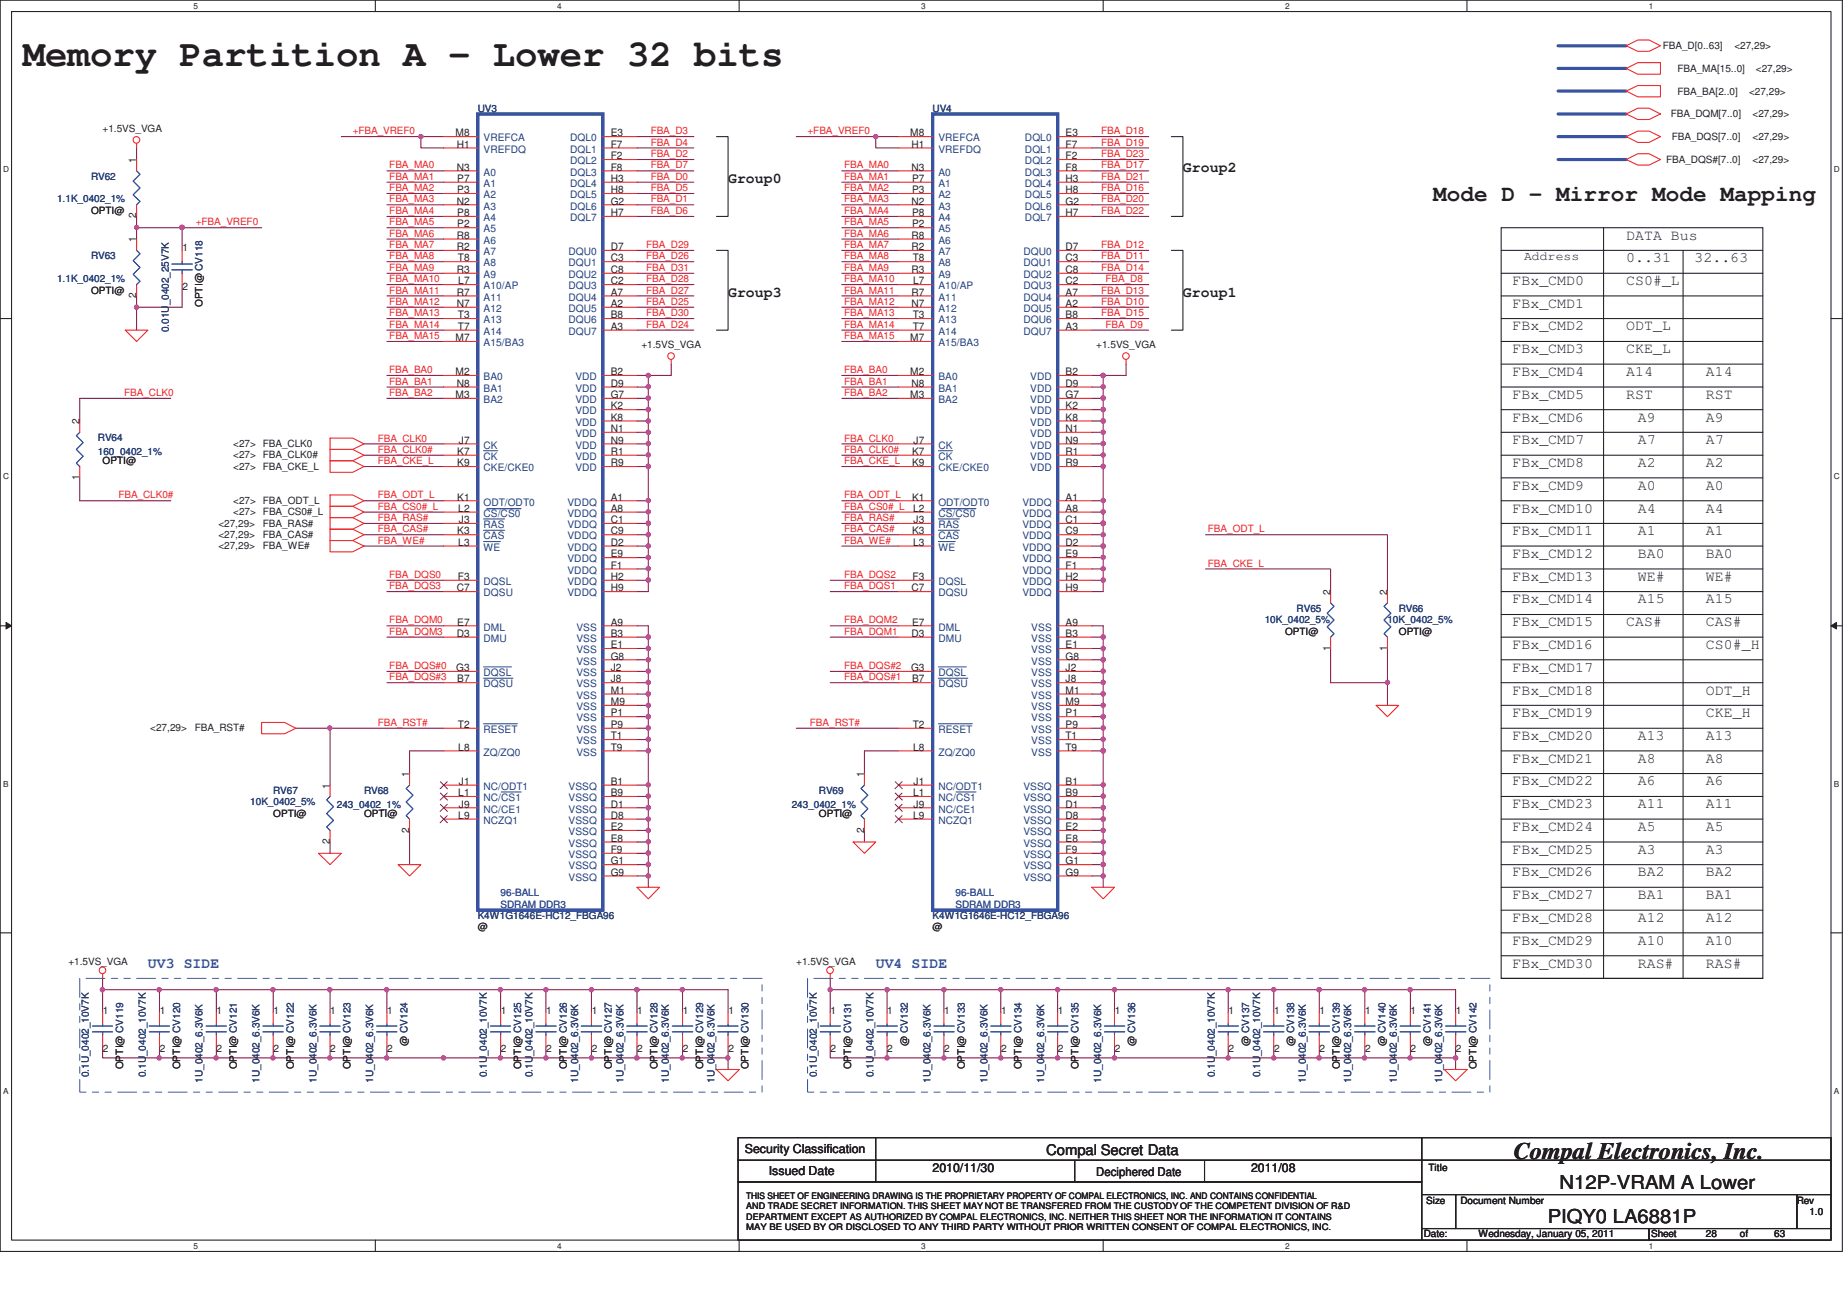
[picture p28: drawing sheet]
<svg xmlns="http://www.w3.org/2000/svg" width="297mm" height="210mm" viewBox="0 0 297 210" stroke-linecap="round" stroke-linejoin="round" font-family="sans-serif">
<defs><g id="words">
<text font-size="6" fill="#231f20" x="3.7" y="10.5">Memory Partition A - Lower 32 bits</text>
<text font-size="3.8" fill="#231f20" x="243.5" y="186.3">Compal Electronics, Inc.</text>
<text font-size="3.6" fill="#231f20" x="230.5" y="32.3">Mode D - Mirror Mode Mapping</text>
<g font-size="3.1" fill="#231f20">
<text x="250.8" y="191.2">N12P-VRAM A Lower</text>
<text x="248.9" y="196.7">PIQY0 LA6881P</text>
</g>
<g font-size="2.4" fill="#231f20">
<text x="117.1" y="29.4">Group0</text>
<text x="190.2" y="27.6">Group2</text>
<text x="261.5" y="38.5">DATA Bus</text>
<text x="117.1" y="47.7">Group3</text>
<text x="190.2" y="47.7">Group1</text>
<text x="243.2" y="45.8">FBx_CMD0</text>
<text x="261.5" y="42.2">0..31</text>
<text x="261.5" y="45.8">CS0#_L</text>
<text x="272.5" y="42.2">32..63</text>
<text x="243.2" y="49.5">FBx_CMD1</text>
<text x="243.2" y="53.1">FBx_CMD2</text>
<text x="261.5" y="53.1">ODT_L</text>
<text x="243.2" y="56.8">FBx_CMD3</text>
<text x="261.5" y="56.8">CKE_L</text>
<text x="243.2" y="60.4">FBx_CMD4</text>
<text x="243.2" y="64.1">FBx_CMD5</text>
<text x="261.5" y="60.4">A14</text>
<text x="261.5" y="64.1">RST</text>
<text x="274.4" y="64.1">RST</text>
<text x="274.4" y="60.4">A14</text>
<text x="243.2" y="67.8">FBx_CMD6</text>
<text x="243.2" y="71.4">FBx_CMD7</text>
<text x="263.4" y="71.4">A7</text>
<text x="263.4" y="67.8">A9</text>
<text x="274.4" y="71.4">A7</text>
<text x="274.4" y="67.8">A9</text>
<text x="243.2" y="75.1">FBx_CMD8</text>
<text x="263.4" y="75.1">A2</text>
<text x="274.4" y="75.1">A2</text>
<text x="243.2" y="78.7">FBx_CMD9</text>
<text x="243.2" y="82.4">FBx_CMD10</text>
<text x="263.4" y="82.4">A4</text>
<text x="263.4" y="78.7">A0</text>
<text x="274.4" y="78.7">A0</text>
<text x="274.4" y="82.4">A4</text>
<text x="243.2" y="86.1">FBx_CMD11</text>
<text x="243.2" y="89.7">FBx_CMD12</text>
<text x="263.4" y="89.7">BA0</text>
<text x="263.4" y="86.1">A1</text>
<text x="274.4" y="86.1">A1</text>
<text x="274.4" y="89.7">BA0</text>
<text x="243.2" y="93.4">FBx_CMD13</text>
<text x="263.4" y="93.4">WE#</text>
<text x="274.4" y="93.4">WE#</text>
<text x="243.2" y="97">FBx_CMD14</text>
<text x="243.2" y="100.7">FBx_CMD15</text>
<text x="261.5" y="100.7">CAS#</text>
<text x="263.4" y="97">A15</text>
<text x="274.4" y="100.7">CAS#</text>
<text x="274.4" y="97">A15</text>
<text x="243.2" y="104.3">FBx_CMD16</text>
<text x="243.2" y="108">FBx_CMD17</text>
<text x="274.4" y="104.3">CS0#_H</text>
<text x="243.2" y="111.7">FBx_CMD18</text>
<text x="274.4" y="111.7">ODT_H</text>
<text x="243.2" y="115.3">FBx_CMD19</text>
<text x="243.2" y="119">FBx_CMD20</text>
<text x="263.4" y="119">A13</text>
<text x="274.4" y="115.3">CKE_H</text>
<text x="274.4" y="119">A13</text>
<text x="243.2" y="122.6">FBx_CMD21</text>
<text x="263.4" y="122.6">A8</text>
<text x="274.4" y="122.6">A8</text>
<text x="243.2" y="126.3">FBx_CMD22</text>
<text x="243.2" y="130">FBx_CMD23</text>
<text x="263.4" y="130">A11</text>
<text x="263.4" y="126.3">A6</text>
<text x="274.4" y="126.3">A6</text>
<text x="274.4" y="130">A11</text>
<text x="243.2" y="133.6">FBx_CMD24</text>
<text x="243.2" y="137.3">FBx_CMD25</text>
<text x="263.4" y="133.6">A5</text>
<text x="263.4" y="137.3">A3</text>
<text x="274.4" y="133.6">A5</text>
<text x="274.4" y="137.3">A3</text>
<text x="243.2" y="140.9">FBx_CMD26</text>
<text x="263.4" y="140.9">BA2</text>
<text x="274.4" y="140.9">BA2</text>
<text x="243.2" y="144.6">FBx_CMD27</text>
<text x="243.2" y="148.2">FBx_CMD28</text>
<text x="263.4" y="144.6">BA1</text>
<text x="263.4" y="148.2">A12</text>
<text x="274.4" y="148.2">A12</text>
<text x="274.4" y="144.6">BA1</text>
<text x="243.2" y="155.6">FBx_CMD30</text>
<text x="243.2" y="151.9">FBx_CMD29</text>
<text x="263.4" y="151.9">A10</text>
<text x="263.4" y="155.6">RAS#</text>
<text x="274.4" y="155.6">RAS#</text>
<text x="274.4" y="151.9">A10</text>
<text x="168.3" y="185.7">Compal Secret Data</text>
</g>
<g font-size="2.4" fill="#3953a4">
<text x="23.8" y="155.6">UV3 SIDE</text>
<text x="140.8" y="155.6">UV4 SIDE</text>
</g>
<g font-size="2" fill="#231f20">
<text x="245.1" y="41.8">Address</text>
<text x="119.8" y="185.5">Security Classification</text>
<text x="123.7" y="188.9">Issued Date</text>
<text x="150" y="188.4">2010/11/30</text>
<text x="201.2" y="188.4">2011/08</text>
</g>
<text font-size="1.9" fill="#231f20" x="176.3" y="189.1">Deciphered Date</text>
<g font-size="1.7" fill="#231f20">
<text x="73.2" y="21.9">M8</text>
<text x="73.4" y="23.7">H1</text>
<text x="98.2" y="21.9">E3</text>
<text x="98.2" y="23.7">F7</text>
<text x="146.4" y="21.9">M8</text>
<text x="146.6" y="23.7">H1</text>
<text x="171.4" y="21.9">E3</text>
<text x="171.4" y="23.7">F7</text>
<text x="21.9" y="26.2" transform="rotate(-90 21.9 26.2)">1</text>
<text x="73.4" y="27.4">N3</text>
<text x="73.5" y="29.2">P7</text>
<text x="98.2" y="25.6">F2</text>
<text x="98.2" y="27.4">F8</text>
<text x="98.2" y="29.2">H3</text>
<text x="146.6" y="27.4">N3</text>
<text x="146.7" y="29.2">P7</text>
<text x="171.4" y="25.6">F2</text>
<text x="171.4" y="27.4">F8</text>
<text x="171.4" y="29.2">H3</text>
<text x="21.9" y="35.1" transform="rotate(-90 21.9 35.1)">2</text>
<text x="73.4" y="32.9">N2</text>
<text x="73.5" y="31.1">P3</text>
<text x="73.5" y="34.8">P8</text>
<text x="98.2" y="31.1">H8</text>
<text x="98.2" y="32.9">G2</text>
<text x="98.2" y="34.8">H7</text>
<text x="146.6" y="32.9">N2</text>
<text x="146.7" y="31.1">P3</text>
<text x="146.7" y="34.8">P8</text>
<text x="171.4" y="31.1">H8</text>
<text x="171.4" y="32.9">G2</text>
<text x="171.4" y="34.8">H7</text>
<text x="21.9" y="39" transform="rotate(-90 21.9 39)">1</text>
<text x="29.3" y="40.4">1</text>
<text x="73.4" y="38.4">R8</text>
<text x="73.4" y="40.2">R2</text>
<text x="73.5" y="36.6">P2</text>
<text x="98.2" y="40.2">D7</text>
<text x="146.6" y="38.4">R8</text>
<text x="146.6" y="40.2">R2</text>
<text x="146.7" y="36.6">P2</text>
<text x="171.4" y="40.2">D7</text>
<text x="21.9" y="47.9" transform="rotate(-90 21.9 47.9)">2</text>
<text x="29.3" y="46.7">2</text>
<text x="73.4" y="43.9">R3</text>
<text x="73.4" y="47.5">R7</text>
<text x="73.7" y="42">T8</text>
<text x="73.7" y="45.7">L7</text>
<text x="98.2" y="42">C3</text>
<text x="98.2" y="43.9">C8</text>
<text x="98.2" y="45.7">C2</text>
<text x="98.2" y="47.5">A7</text>
<text x="146.6" y="43.9">R3</text>
<text x="146.6" y="47.5">R7</text>
<text x="146.8" y="42">T8</text>
<text x="146.9" y="45.7">L7</text>
<text x="171.4" y="42">C3</text>
<text x="171.4" y="43.9">C8</text>
<text x="171.4" y="45.7">C2</text>
<text x="171.4" y="47.5">A7</text>
<text x="73.4" y="49.4">N7</text>
<text x="73.7" y="51.2">T3</text>
<text x="73.7" y="53">T7</text>
<text x="98.2" y="49.4">A2</text>
<text x="98.2" y="51.2">B8</text>
<text x="98.2" y="53">A3</text>
<text x="146.6" y="49.4">N7</text>
<text x="146.8" y="51.2">T3</text>
<text x="146.8" y="53">T7</text>
<text x="171.4" y="49.4">A2</text>
<text x="171.4" y="51.2">B8</text>
<text x="171.4" y="53">A3</text>
<text x="73.2" y="54.9">M7</text>
<text x="146.4" y="54.9">M7</text>
<text x="73.2" y="60.3">M2</text>
<text x="73.2" y="64">M3</text>
<text x="73.4" y="62.2">N8</text>
<text x="98.2" y="60.3">B2</text>
<text x="98.2" y="62.2">D9</text>
<text x="98.2" y="64">G7</text>
<text x="98.2" y="65.8">K2</text>
<text x="146.4" y="60.3">M2</text>
<text x="146.4" y="64">M3</text>
<text x="146.6" y="62.2">N8</text>
<text x="171.4" y="60.3">B2</text>
<text x="171.4" y="62.2">D9</text>
<text x="171.4" y="64">G7</text>
<text x="171.4" y="65.8">K2</text>
<text x="12.8" y="68.2" transform="rotate(-90 12.8 68.2)">2</text>
<text x="73.8" y="71.3">J7</text>
<text x="98.2" y="67.6">K8</text>
<text x="98.2" y="69.5">N1</text>
<text x="98.2" y="71.3">N9</text>
<text x="146.9" y="71.3">J7</text>
<text x="171.4" y="67.6">K8</text>
<text x="171.4" y="69.5">N1</text>
<text x="171.4" y="71.3">N9</text>
<text x="12.8" y="77.2" transform="rotate(-90 12.8 77.2)">1</text>
<text x="73.5" y="73.1">K7</text>
<text x="73.5" y="75">K9</text>
<text x="98.2" y="73.1">R1</text>
<text x="98.2" y="75">R9</text>
<text x="146.7" y="73.1">K7</text>
<text x="146.7" y="75">K9</text>
<text x="171.4" y="73.1">R1</text>
<text x="171.4" y="75">R9</text>
<text x="73.5" y="80.5">K1</text>
<text x="73.7" y="82.3">L2</text>
<text x="98.2" y="80.5">A1</text>
<text x="98.2" y="82.3">A8</text>
<text x="146.7" y="80.5">K1</text>
<text x="146.9" y="82.3">L2</text>
<text x="171.4" y="80.5">A1</text>
<text x="171.4" y="82.3">A8</text>
<text x="73.5" y="85.9">K3</text>
<text x="73.7" y="87.8">L3</text>
<text x="73.8" y="84.1">J3</text>
<text x="98.2" y="84.1">C1</text>
<text x="98.2" y="85.9">C9</text>
<text x="98.2" y="89.6">E9</text>
<text x="98.2" y="87.8">D2</text>
<text x="146.7" y="85.9">K3</text>
<text x="146.9" y="87.8">L3</text>
<text x="146.9" y="84.1">J3</text>
<text x="171.4" y="84.1">C1</text>
<text x="171.4" y="85.9">C9</text>
<text x="171.4" y="89.6">E9</text>
<text x="171.4" y="87.8">D2</text>
<text x="73.4" y="95.1">C7</text>
<text x="73.6" y="93.3">F3</text>
<text x="98.2" y="91.4">F1</text>
<text x="98.2" y="93.3">H2</text>
<text x="98.2" y="95.1">H9</text>
<text x="146.6" y="95.1">C7</text>
<text x="146.8" y="93.3">F3</text>
<text x="171.4" y="91.4">F1</text>
<text x="171.4" y="93.3">H2</text>
<text x="171.4" y="95.1">H9</text>
<text x="213.9" y="95.7" transform="rotate(-90 213.9 95.7)">2</text>
<text x="223.1" y="95.7" transform="rotate(-90 223.1 95.7)">2</text>
<text x="73.5" y="100.6">E7</text>
<text x="98.2" y="100.6">A9</text>
<text x="146.7" y="100.6">E7</text>
<text x="171.4" y="100.6">A9</text>
<text x="73.4" y="107.9">G3</text>
<text x="73.4" y="102.4">D3</text>
<text x="98.2" y="104.2">E1</text>
<text x="98.2" y="102.4">B3</text>
<text x="98.2" y="106">G8</text>
<text x="98.2" y="107.9">J2</text>
<text x="146.5" y="107.9">G3</text>
<text x="146.6" y="102.4">D3</text>
<text x="171.4" y="104.2">E1</text>
<text x="171.4" y="102.4">B3</text>
<text x="171.4" y="106">G8</text>
<text x="171.4" y="107.9">J2</text>
<text x="213.9" y="104.6" transform="rotate(-90 213.9 104.6)">1</text>
<text x="223.1" y="104.6" transform="rotate(-90 223.1 104.6)">1</text>
<text x="73.5" y="109.7">B7</text>
<text x="98.2" y="109.7">J8</text>
<text x="98.2" y="111.5">M1</text>
<text x="98.2" y="113.4">M9</text>
<text x="146.7" y="109.7">B7</text>
<text x="171.4" y="109.7">J8</text>
<text x="171.4" y="111.5">M1</text>
<text x="171.4" y="113.4">M9</text>
<text x="73.7" y="117">T2</text>
<text x="98.2" y="115.2">P1</text>
<text x="98.2" y="117">P9</text>
<text x="98.2" y="118.9">T1</text>
<text x="146.8" y="117">T2</text>
<text x="171.4" y="115.2">P1</text>
<text x="171.4" y="117">P9</text>
<text x="171.4" y="118.9">T1</text>
<text x="65.8" y="125" transform="rotate(-90 65.8 125)">1</text>
<text x="73.7" y="120.7">L8</text>
<text x="98.2" y="120.7">T9</text>
<text x="139" y="125" transform="rotate(-90 139 125)">1</text>
<text x="146.9" y="120.7">L8</text>
<text x="171.4" y="120.7">T9</text>
<text x="53" y="126.8" transform="rotate(-90 53 126.8)">1</text>
<text x="73.7" y="128">L1</text>
<text x="73.7" y="131.7">L9</text>
<text x="73.8" y="126.2">J1</text>
<text x="73.8" y="129.8">J9</text>
<text x="98.2" y="129.8">D1</text>
<text x="98.2" y="126.2">B1</text>
<text x="98.2" y="128">B9</text>
<text x="98.2" y="131.7">D8</text>
<text x="146.9" y="128">L1</text>
<text x="146.9" y="131.7">L9</text>
<text x="146.9" y="126.2">J1</text>
<text x="146.9" y="129.8">J9</text>
<text x="171.4" y="129.8">D1</text>
<text x="171.4" y="126.2">B1</text>
<text x="171.4" y="128">B9</text>
<text x="171.4" y="131.7">D8</text>
<text x="53" y="135.7" transform="rotate(-90 53 135.7)">2</text>
<text x="65.8" y="133.9" transform="rotate(-90 65.8 133.9)">2</text>
<text x="98.2" y="133.5">E2</text>
<text x="98.2" y="135.3">E8</text>
<text x="98.2" y="137.2">F9</text>
<text x="139" y="133.9" transform="rotate(-90 139 133.9)">2</text>
<text x="171.4" y="133.5">E2</text>
<text x="171.4" y="135.3">E8</text>
<text x="171.4" y="137.2">F9</text>
<text x="98.2" y="139">G1</text>
<text x="98.2" y="140.8">G9</text>
<text x="171.4" y="139">G1</text>
<text x="171.4" y="140.8">G9</text>
<text x="16.5" y="163">1</text>
<text x="25.7" y="163">1</text>
<text x="34.8" y="163">1</text>
<text x="44" y="163">1</text>
<text x="53.1" y="163">1</text>
<text x="62.3" y="163">1</text>
<text x="80.6" y="163">1</text>
<text x="87.8" y="163">1</text>
<text x="95.2" y="163">1</text>
<text x="102.5" y="163">1</text>
<text x="109.8" y="163">1</text>
<text x="117.1" y="163">1</text>
<text x="133.6" y="163">1</text>
<text x="142.7" y="163">1</text>
<text x="151.8" y="163">1</text>
<text x="161" y="163">1</text>
<text x="170.1" y="163">1</text>
<text x="179.3" y="163">1</text>
<text x="197.6" y="163">1</text>
<text x="204.9" y="163">1</text>
<text x="212.2" y="163">1</text>
<text x="219.5" y="163">1</text>
<text x="226.9" y="163">1</text>
<text x="234.1" y="163">1</text>
<text x="16.5" y="169.2">2</text>
<text x="25.7" y="169.2">2</text>
<text x="34.8" y="169.2">2</text>
<text x="44" y="169.2">2</text>
<text x="53.1" y="169.2">2</text>
<text x="62.3" y="169.2">2</text>
<text x="80.6" y="169.2">2</text>
<text x="87.8" y="169.2">2</text>
<text x="95.2" y="169.2">2</text>
<text x="102.5" y="169.2">2</text>
<text x="109.8" y="169.2">2</text>
<text x="117.1" y="169.2">2</text>
<text x="133.6" y="169.2">2</text>
<text x="142.7" y="169.2">2</text>
<text x="151.8" y="169.2">2</text>
<text x="161" y="169.2">2</text>
<text x="170.1" y="169.2">2</text>
<text x="179.3" y="169.2">2</text>
<text x="197.6" y="169.2">2</text>
<text x="204.9" y="169.2">2</text>
<text x="212.2" y="169.2">2</text>
<text x="219.5" y="169.2">2</text>
<text x="226.9" y="169.2">2</text>
<text x="234.1" y="169.2">2</text>
</g>
<g font-size="1.7" fill="#1d437e">
<text x="77.8" y="22.7">VREFCA</text>
<text x="91.7" y="22.7">DQL0</text>
<text x="150.9" y="22.7">VREFCA</text>
<text x="164.8" y="22.7">DQL0</text>
<text x="77.8" y="28.2">A0</text>
<text x="77.8" y="24.5">VREFDQ</text>
<text x="91.7" y="24.5">DQL1</text>
<text x="91.7" y="26.4">DQL2</text>
<text x="91.7" y="28.2">DQL3</text>
<text x="150.9" y="28.2">A0</text>
<text x="150.9" y="24.5">VREFDQ</text>
<text x="164.8" y="24.5">DQL1</text>
<text x="164.8" y="26.4">DQL2</text>
<text x="164.8" y="28.2">DQL3</text>
<text x="77.8" y="31.9">A2</text>
<text x="77.8" y="33.7">A3</text>
<text x="77.8" y="35.6">A4</text>
<text x="77.8" y="30.1">A1</text>
<text x="91.7" y="30.1">DQL4</text>
<text x="91.7" y="31.9">DQL5</text>
<text x="91.7" y="33.7">DQL6</text>
<text x="91.7" y="35.6">DQL7</text>
<text x="150.9" y="31.9">A2</text>
<text x="150.9" y="33.7">A3</text>
<text x="150.9" y="35.6">A4</text>
<text x="150.9" y="30.1">A1</text>
<text x="164.8" y="30.1">DQL4</text>
<text x="164.8" y="31.9">DQL5</text>
<text x="164.8" y="33.7">DQL6</text>
<text x="164.8" y="35.6">DQL7</text>
<text x="77.8" y="37.4">A5</text>
<text x="77.8" y="39.2">A6</text>
<text x="77.8" y="41">A7</text>
<text x="91.4" y="41">DQU0</text>
<text x="150.9" y="37.4">A5</text>
<text x="150.9" y="39.2">A6</text>
<text x="150.9" y="41">A7</text>
<text x="164.6" y="41">DQU0</text>
<text x="77.8" y="42.8">A8</text>
<text x="77.8" y="44.7">A9</text>
<text x="77.8" y="46.5">A10/AP</text>
<text x="91.4" y="42.8">DQU1</text>
<text x="91.4" y="44.7">DQU2</text>
<text x="91.4" y="46.5">DQU3</text>
<text x="150.9" y="42.8">A8</text>
<text x="150.9" y="44.7">A9</text>
<text x="150.9" y="46.5">A10/AP</text>
<text x="164.6" y="42.8">DQU1</text>
<text x="164.6" y="44.7">DQU2</text>
<text x="164.6" y="46.5">DQU3</text>
<text x="77.8" y="48.3">A11</text>
<text x="77.8" y="50.2">A12</text>
<text x="77.8" y="52">A13</text>
<text x="77.8" y="53.8">A14</text>
<text x="91.4" y="48.3">DQU4</text>
<text x="91.4" y="50.2">DQU5</text>
<text x="91.4" y="52">DQU6</text>
<text x="91.4" y="53.8">DQU7</text>
<text x="150.9" y="48.3">A11</text>
<text x="150.9" y="50.2">A12</text>
<text x="150.9" y="52">A13</text>
<text x="150.9" y="53.8">A14</text>
<text x="164.6" y="48.3">DQU4</text>
<text x="164.6" y="50.2">DQU5</text>
<text x="164.6" y="52">DQU6</text>
<text x="164.6" y="53.8">DQU7</text>
<text x="77.8" y="55.7">A15/BA3</text>
<text x="150.9" y="55.7">A15/BA3</text>
<text x="77.8" y="61.1">BA0</text>
<text x="77.8" y="63">BA1</text>
<text x="77.8" y="64.8">BA2</text>
<text x="92.5" y="61.1">VDD</text>
<text x="92.5" y="63">VDD</text>
<text x="92.5" y="64.8">VDD</text>
<text x="150.9" y="61.1">BA0</text>
<text x="150.9" y="63">BA1</text>
<text x="150.9" y="64.8">BA2</text>
<text x="165.7" y="61.1">VDD</text>
<text x="165.7" y="63">VDD</text>
<text x="165.7" y="64.8">VDD</text>
<text x="92.5" y="66.6">VDD</text>
<text x="92.5" y="68.4">VDD</text>
<text x="92.5" y="70.3">VDD</text>
<text x="165.7" y="66.6">VDD</text>
<text x="165.7" y="68.4">VDD</text>
<text x="165.7" y="70.3">VDD</text>
<text x="77.8" y="75.8">CKE/CKE0</text>
<text x="77.8" y="72.1">CK</text>
<text x="77.8" y="74">CK</text>
<text x="92.5" y="72.1">VDD</text>
<text x="92.5" y="74">VDD</text>
<text x="92.5" y="75.8">VDD</text>
<text x="150.9" y="75.8">CKE/CKE0</text>
<text x="150.9" y="72.1">CK</text>
<text x="150.9" y="74">CK</text>
<text x="165.7" y="72.1">VDD</text>
<text x="165.7" y="74">VDD</text>
<text x="165.7" y="75.8">VDD</text>
<text x="77.8" y="83.1">CS/CS0</text>
<text x="77.8" y="81.3">ODT/ODT0</text>
<text x="91.3" y="81.3">VDDQ</text>
<text x="91.3" y="83.1">VDDQ</text>
<text x="150.9" y="83.1">CS/CS0</text>
<text x="150.9" y="81.3">ODT/ODT0</text>
<text x="164.4" y="81.3">VDDQ</text>
<text x="164.4" y="83.1">VDDQ</text>
<text x="77.8" y="88.6">WE</text>
<text x="77.8" y="84.9">RAS</text>
<text x="77.8" y="86.7">CAS</text>
<text x="91.3" y="84.9">VDDQ</text>
<text x="91.3" y="86.7">VDDQ</text>
<text x="91.3" y="88.6">VDDQ</text>
<text x="150.9" y="88.6">WE</text>
<text x="150.9" y="84.9">RAS</text>
<text x="150.9" y="86.7">CAS</text>
<text x="164.4" y="84.9">VDDQ</text>
<text x="164.4" y="86.7">VDDQ</text>
<text x="164.4" y="88.6">VDDQ</text>
<text x="77.8" y="94.1">DQSL</text>
<text x="77.8" y="95.9">DQSU</text>
<text x="91.3" y="90.4">VDDQ</text>
<text x="91.3" y="92.2">VDDQ</text>
<text x="91.3" y="94.1">VDDQ</text>
<text x="91.3" y="95.9">VDDQ</text>
<text x="150.9" y="94.1">DQSL</text>
<text x="150.9" y="95.9">DQSU</text>
<text x="164.4" y="90.4">VDDQ</text>
<text x="164.4" y="92.2">VDDQ</text>
<text x="164.4" y="94.1">VDDQ</text>
<text x="164.4" y="95.9">VDDQ</text>
<text x="77.8" y="101.4">DML</text>
<text x="92.7" y="101.4">VSS</text>
<text x="150.9" y="101.4">DML</text>
<text x="165.9" y="101.4">VSS</text>
<text x="77.8" y="103.2">DMU</text>
<text x="92.7" y="105">VSS</text>
<text x="92.7" y="103.2">VSS</text>
<text x="92.7" y="106.8">VSS</text>
<text x="150.9" y="103.2">DMU</text>
<text x="165.9" y="105">VSS</text>
<text x="165.9" y="103.2">VSS</text>
<text x="165.9" y="106.8">VSS</text>
<text x="77.8" y="110.5">DQSU</text>
<text x="77.8" y="108.7">DQSL</text>
<text x="92.7" y="108.7">VSS</text>
<text x="92.7" y="110.5">VSS</text>
<text x="92.7" y="112.3">VSS</text>
<text x="150.9" y="110.5">DQSU</text>
<text x="150.9" y="108.7">DQSL</text>
<text x="165.9" y="108.7">VSS</text>
<text x="165.9" y="110.5">VSS</text>
<text x="165.9" y="112.3">VSS</text>
<text x="77.8" y="117.9">RESET</text>
<text x="92.7" y="114.2">VSS</text>
<text x="92.7" y="116">VSS</text>
<text x="92.7" y="117.9">VSS</text>
<text x="92.7" y="119.7">VSS</text>
<text x="150.9" y="117.9">RESET</text>
<text x="165.9" y="114.2">VSS</text>
<text x="165.9" y="116">VSS</text>
<text x="165.9" y="117.9">VSS</text>
<text x="165.9" y="119.7">VSS</text>
<text x="77.8" y="121.5">ZQ/ZQ0</text>
<text x="92.7" y="121.5">VSS</text>
<text x="150.9" y="121.5">ZQ/ZQ0</text>
<text x="165.9" y="121.5">VSS</text>
<text x="77.8" y="127">NC/ODT1</text>
<text x="77.8" y="128.8">NC/CS1</text>
<text x="77.8" y="130.6">NC/CE1</text>
<text x="91.4" y="130.6">VSSQ</text>
<text x="91.4" y="127">VSSQ</text>
<text x="91.4" y="128.8">VSSQ</text>
<text x="150.9" y="127">NC/ODT1</text>
<text x="150.9" y="128.8">NC/CS1</text>
<text x="150.9" y="130.6">NC/CE1</text>
<text x="164.6" y="130.6">VSSQ</text>
<text x="164.6" y="127">VSSQ</text>
<text x="164.6" y="128.8">VSSQ</text>
<text x="77.8" y="132.5">NCZQ1</text>
<text x="91.4" y="132.5">VSSQ</text>
<text x="91.4" y="134.3">VSSQ</text>
<text x="91.4" y="136.1">VSSQ</text>
<text x="91.4" y="138">VSSQ</text>
<text x="150.9" y="132.5">NCZQ1</text>
<text x="164.6" y="132.5">VSSQ</text>
<text x="164.6" y="134.3">VSSQ</text>
<text x="164.6" y="136.1">VSSQ</text>
<text x="164.6" y="138">VSSQ</text>
<text x="91.4" y="139.8">VSSQ</text>
<text x="91.4" y="141.6">VSSQ</text>
<text x="164.6" y="139.8">VSSQ</text>
<text x="164.6" y="141.6">VSSQ</text>
</g>
<g font-size="1.6" fill="#231f20">
<text x="267.4" y="7.9">FBA_D[0..63]</text>
<text x="269.8" y="11.5">FBA_MA[15..0]</text>
<text x="278.9" y="7.9">&lt;27,29&gt;</text>
<text x="282.4" y="11.5">&lt;27,29&gt;</text>
<text x="269.8" y="15.2">FBA_BA[2..0]</text>
<text x="281.3" y="15.2">&lt;27,29&gt;</text>
<text x="16.5" y="21.2">+1.5VS_VGA</text>
<text x="268.7" y="18.8">FBA_DQM[7..0]</text>
<text x="268.9" y="22.5">FBA_DQS[7..0]</text>
<text x="281.9" y="22.5">&lt;27,29&gt;</text>
<text x="281.9" y="18.8">&lt;27,29&gt;</text>
<text x="268" y="26.2">FBA_DQS#[7..0]</text>
<text x="281.9" y="26.2">&lt;27,29&gt;</text>
<text x="14.6" y="34.4">OPTI@</text>
<text x="14.6" y="47.2">OPTI@</text>
<text x="32.6" y="49.4" transform="rotate(-90 32.6 49.4)">OPTI@ CV118</text>
<text x="103.2" y="56">+1.5VS_VGA</text>
<text x="176.3" y="56">+1.5VS_VGA</text>
<text x="37.5" y="71.9">&lt;27&gt;</text>
<text x="42.3" y="71.9">FBA_CLK0</text>
<text x="16.5" y="74.6">OPTI@</text>
<text x="37.5" y="73.7">&lt;27&gt;</text>
<text x="37.5" y="75.5">&lt;27&gt;</text>
<text x="42.3" y="73.7">FBA_CLK0#</text>
<text x="42.3" y="75.5">FBA_CKE_L</text>
<text x="37.5" y="81">&lt;27&gt;</text>
<text x="37.5" y="82.8">&lt;27&gt;</text>
<text x="42.3" y="81">FBA_ODT_L</text>
<text x="42.3" y="82.8">FBA_CS0#_L</text>
<text x="35.1" y="84.7">&lt;27,29&gt;</text>
<text x="35.1" y="86.5">&lt;27,29&gt;</text>
<text x="35.1" y="88.3">&lt;27,29&gt;</text>
<text x="42.3" y="84.7">FBA_RAS#</text>
<text x="42.3" y="86.5">FBA_CAS#</text>
<text x="42.3" y="88.3">FBA_WE#</text>
<text x="206.7" y="102.1">OPTI@</text>
<text x="225" y="102.1">OPTI@</text>
<text x="24.2" y="117.6">&lt;27,29&gt;</text>
<text x="31.3" y="117.6">FBA_RST#</text>
<text x="43.9" y="131.3">OPTI@</text>
<text x="58.5" y="131.3">OPTI@</text>
<text x="131.7" y="131.3">OPTI@</text>
<text x="76.8" y="149.6">@</text>
<text x="150" y="149.6">@</text>
<text x="11" y="155.1">+1.5VS_VGA</text>
<text x="128.1" y="155.1">+1.5VS_VGA</text>
<text x="19.8" y="172" transform="rotate(-90 19.8 172)">OPTI@ CV119</text>
<text x="29" y="172" transform="rotate(-90 29 172)">OPTI@ CV120</text>
<text x="38.1" y="172" transform="rotate(-90 38.1 172)">OPTI@ CV121</text>
<text x="47.2" y="172" transform="rotate(-90 47.2 172)">OPTI@ CV122</text>
<text x="56.4" y="172" transform="rotate(-90 56.4 172)">OPTI@ CV123</text>
<text x="65.5" y="168.1" transform="rotate(-90 65.5 168.1)">@ CV124</text>
<text x="83.8" y="172" transform="rotate(-90 83.8 172)">OPTI@ CV125</text>
<text x="91.1" y="172" transform="rotate(-90 91.1 172)">OPTI@ CV126</text>
<text x="98.4" y="172" transform="rotate(-90 98.4 172)">OPTI@ CV127</text>
<text x="105.7" y="172" transform="rotate(-90 105.7 172)">OPTI@ CV128</text>
<text x="113.1" y="172" transform="rotate(-90 113.1 172)">OPTI@ CV129</text>
<text x="120.4" y="172" transform="rotate(-90 120.4 172)">OPTI@ CV130</text>
<text x="136.9" y="172" transform="rotate(-90 136.9 172)">OPTI@ CV131</text>
<text x="146" y="168.1" transform="rotate(-90 146 168.1)">@ CV132</text>
<text x="155.1" y="172" transform="rotate(-90 155.1 172)">OPTI@ CV133</text>
<text x="164.3" y="172" transform="rotate(-90 164.3 172)">OPTI@ CV134</text>
<text x="173.4" y="172" transform="rotate(-90 173.4 172)">OPTI@ CV135</text>
<text x="182.6" y="168.1" transform="rotate(-90 182.6 168.1)">@ CV136</text>
<text x="200.9" y="168.1" transform="rotate(-90 200.9 168.1)">@ CV137</text>
<text x="208.1" y="168.1" transform="rotate(-90 208.1 168.1)">@ CV138</text>
<text x="215.5" y="172" transform="rotate(-90 215.5 172)">OPTI@ CV139</text>
<text x="222.8" y="168.1" transform="rotate(-90 222.8 168.1)">@ CV140</text>
<text x="230.1" y="168.1" transform="rotate(-90 230.1 168.1)">@ CV141</text>
<text x="237.4" y="172" transform="rotate(-90 237.4 172)">OPTI@ CV142</text>
<text x="229.7" y="188.2">Title</text>
<text x="229.4" y="193.5">Size</text>
<text x="234.9" y="193.5">Document Number</text>
<text x="289" y="193.5">Rev</text>
<text x="291" y="195.3">1.0</text>
<text x="229" y="199">Date:</text>
<text x="237.8" y="199">Wednesday, January 05, 2011</text>
<text x="265.6" y="199">Sheet</text>
<text x="274.4" y="199">28</text>
<text x="279.8" y="199">of</text>
<text x="285.3" y="199">63</text>
</g>
<g font-size="1.6" fill="#282973">
<text x="76.8" y="17.9">UV3</text>
<text x="150" y="17.9">UV4</text>
<text x="14.6" y="28.9">RV62</text>
<text x="9.2" y="32.6">1.1K_0402_1%</text>
<text x="14.6" y="41.7">RV63</text>
<text x="9.2" y="45.4">1.1K_0402_1%</text>
<text x="27.1" y="53.4" transform="rotate(-90 27.1 53.4)">0.01U_0402_25V7K</text>
<text x="15.7" y="70.9">RV64</text>
<text x="15.7" y="73.1">160_0402_1%</text>
<text x="203.4" y="100.2">10K_0402_5%</text>
<text x="208.5" y="98.4">RV65</text>
<text x="223.1" y="100.2">10K_0402_5%</text>
<text x="225" y="98.4">RV66</text>
<text x="40.3" y="129.5">10K_0402_5%</text>
<text x="43.9" y="127.7">RV67</text>
<text x="54.2" y="129.8">243_0402_1%</text>
<text x="58.5" y="127.7">RV68</text>
<text x="127.3" y="129.8">243_0402_1%</text>
<text x="131.7" y="127.7">RV69</text>
<text x="76.8" y="147.8">K4W1G1646E-HC12_FBGA96</text>
<text x="150" y="147.8">K4W1G1646E-HC12_FBGA96</text>
<text x="14.3" y="173.2" transform="rotate(-90 14.3 173.2)">0.1U_0402_10V7K</text>
<text x="23.4" y="173.2" transform="rotate(-90 23.4 173.2)">0.1U_0402_10V7K</text>
<text x="78.3" y="173.2" transform="rotate(-90 78.3 173.2)">0.1U_0402_10V7K</text>
<text x="85.6" y="173.2" transform="rotate(-90 85.6 173.2)">0.1U_0402_10V7K</text>
<text x="131.4" y="173.2" transform="rotate(-90 131.4 173.2)">0.1U_0402_10V7K</text>
<text x="140.5" y="173.2" transform="rotate(-90 140.5 173.2)">0.1U_0402_10V7K</text>
<text x="195.4" y="173.2" transform="rotate(-90 195.4 173.2)">0.1U_0402_10V7K</text>
<text x="202.7" y="173.2" transform="rotate(-90 202.7 173.2)">0.1U_0402_10V7K</text>
<text x="32.6" y="174.1" transform="rotate(-90 32.6 174.1)">1U_0402_6.3V6K</text>
<text x="41.7" y="174.1" transform="rotate(-90 41.7 174.1)">1U_0402_6.3V6K</text>
<text x="50.9" y="174.1" transform="rotate(-90 50.9 174.1)">1U_0402_6.3V6K</text>
<text x="60" y="174.1" transform="rotate(-90 60 174.1)">1U_0402_6.3V6K</text>
<text x="93" y="174.1" transform="rotate(-90 93 174.1)">1U_0402_6.3V6K</text>
<text x="100.3" y="174.1" transform="rotate(-90 100.3 174.1)">1U_0402_6.3V6K</text>
<text x="107.6" y="174.1" transform="rotate(-90 107.6 174.1)">1U_0402_6.3V6K</text>
<text x="114.9" y="174.1" transform="rotate(-90 114.9 174.1)">1U_0402_6.3V6K</text>
<text x="149.6" y="174.1" transform="rotate(-90 149.6 174.1)">1U_0402_6.3V6K</text>
<text x="158.8" y="174.1" transform="rotate(-90 158.8 174.1)">1U_0402_6.3V6K</text>
<text x="167.9" y="174.1" transform="rotate(-90 167.9 174.1)">1U_0402_6.3V6K</text>
<text x="177.1" y="174.1" transform="rotate(-90 177.1 174.1)">1U_0402_6.3V6K</text>
<text x="210" y="174.1" transform="rotate(-90 210 174.1)">1U_0402_6.3V6K</text>
<text x="217.3" y="174.1" transform="rotate(-90 217.3 174.1)">1U_0402_6.3V6K</text>
<text x="224.6" y="174.1" transform="rotate(-90 224.6 174.1)">1U_0402_6.3V6K</text>
<text x="231.9" y="174.1" transform="rotate(-90 231.9 174.1)">1U_0402_6.3V6K</text>
</g>
<g font-size="1.6" fill="#ed2024">
<text x="56.7" y="21.6">+FBA_VREF0</text>
<text x="104.6" y="21.6">FBA_D3</text>
<text x="104.6" y="23.4">FBA_D4</text>
<text x="129.9" y="21.6">+FBA_VREF0</text>
<text x="177.1" y="21.6">FBA_D18</text>
<text x="177.1" y="23.4">FBA_D19</text>
<text x="62.6" y="27.1">FBA_MA0</text>
<text x="62.6" y="28.9">FBA_MA1</text>
<text x="104.6" y="25.3">FBA_D2</text>
<text x="104.6" y="27.1">FBA_D7</text>
<text x="104.6" y="28.9">FBA_D0</text>
<text x="135.8" y="27.1">FBA_MA0</text>
<text x="135.8" y="28.9">FBA_MA1</text>
<text x="177.1" y="28.9">FBA_D21</text>
<text x="177.1" y="25.3">FBA_D23</text>
<text x="177.1" y="27.1">FBA_D17</text>
<text x="62.6" y="34.4">FBA_MA4</text>
<text x="62.6" y="30.7">FBA_MA2</text>
<text x="62.6" y="32.6">FBA_MA3</text>
<text x="104.6" y="30.7">FBA_D5</text>
<text x="104.6" y="32.6">FBA_D1</text>
<text x="104.6" y="34.4">FBA_D6</text>
<text x="135.8" y="30.7">FBA_MA2</text>
<text x="135.8" y="32.6">FBA_MA3</text>
<text x="135.8" y="34.4">FBA_MA4</text>
<text x="177.1" y="34.4">FBA_D22</text>
<text x="177.1" y="32.6">FBA_D20</text>
<text x="177.1" y="30.7">FBA_D16</text>
<text x="31.5" y="36.2">+FBA_VREF0</text>
<text x="62.6" y="36.2">FBA_MA5</text>
<text x="62.6" y="38.1">FBA_MA6</text>
<text x="62.6" y="39.9">FBA_MA7</text>
<text x="62.6" y="41.7">FBA_MA8</text>
<text x="103.9" y="39.9">FBA_D29</text>
<text x="103.9" y="41.7">FBA_D26</text>
<text x="135.8" y="36.2">FBA_MA5</text>
<text x="135.8" y="38.1">FBA_MA6</text>
<text x="135.8" y="39.9">FBA_MA7</text>
<text x="135.8" y="41.7">FBA_MA8</text>
<text x="177.1" y="39.9">FBA_D12</text>
<text x="177.1" y="41.7">FBA_D11</text>
<text x="62.6" y="43.6">FBA_MA9</text>
<text x="62.6" y="45.4">FBA_MA10</text>
<text x="62.6" y="47.2">FBA_MA11</text>
<text x="103.9" y="45.4">FBA_D28</text>
<text x="103.9" y="43.6">FBA_D31</text>
<text x="103.9" y="47.2">FBA_D27</text>
<text x="135.8" y="43.6">FBA_MA9</text>
<text x="135.8" y="45.4">FBA_MA10</text>
<text x="135.8" y="47.2">FBA_MA11</text>
<text x="177.1" y="47.2">FBA_D13</text>
<text x="177.1" y="43.6">FBA_D14</text>
<text x="177.8" y="45.4">FBA_D8</text>
<text x="62.6" y="49">FBA_MA12</text>
<text x="62.6" y="50.8">FBA_MA13</text>
<text x="62.6" y="52.7">FBA_MA14</text>
<text x="103.9" y="49">FBA_D25</text>
<text x="103.9" y="52.7">FBA_D24</text>
<text x="103.9" y="50.8">FBA_D30</text>
<text x="135.8" y="49">FBA_MA12</text>
<text x="135.8" y="50.8">FBA_MA13</text>
<text x="135.8" y="52.7">FBA_MA14</text>
<text x="177.1" y="50.8">FBA_D15</text>
<text x="177.1" y="49">FBA_D10</text>
<text x="177.8" y="52.7">FBA_D9</text>
<text x="62.6" y="54.5">FBA_MA15</text>
<text x="62.6" y="60">FBA_BA0</text>
<text x="135.8" y="60">FBA_BA0</text>
<text x="135.8" y="54.5">FBA_MA15</text>
<text x="20" y="63.7">FBA_CLK0</text>
<text x="62.6" y="63.7">FBA_BA2</text>
<text x="62.6" y="61.8">FBA_BA1</text>
<text x="135.8" y="63.7">FBA_BA2</text>
<text x="135.8" y="61.8">FBA_BA1</text>
<text x="60.7" y="71">FBA_CLK0</text>
<text x="135.8" y="71">FBA_CLK0</text>
<text x="60.7" y="74.6">FBA_CKE_L</text>
<text x="60.7" y="72.8">FBA_CLK0#</text>
<text x="135.8" y="74.6">FBA_CKE_L</text>
<text x="135.8" y="72.8">FBA_CLK0#</text>
<text x="19" y="80.1">FBA_CLK0#</text>
<text x="60.7" y="82">FBA_CS0#_L</text>
<text x="60.7" y="80.1">FBA_ODT_L</text>
<text x="60.7" y="83.8">FBA_RAS#</text>
<text x="135.8" y="82">FBA_CS0#_L</text>
<text x="135.8" y="80.1">FBA_ODT_L</text>
<text x="135.8" y="83.8">FBA_RAS#</text>
<text x="60.7" y="85.6">FBA_CAS#</text>
<text x="60.7" y="87.4">FBA_WE#</text>
<text x="135.8" y="85.6">FBA_CAS#</text>
<text x="135.8" y="87.4">FBA_WE#</text>
<text x="194.3" y="85.6">FBA_ODT_L</text>
<text x="62.6" y="92.9">FBA_DQS0</text>
<text x="62.6" y="94.7">FBA_DQS3</text>
<text x="135.8" y="92.9">FBA_DQS2</text>
<text x="135.8" y="94.7">FBA_DQS1</text>
<text x="194.3" y="91.1">FBA_CKE_L</text>
<text x="62.6" y="100.2">FBA_DQM0</text>
<text x="135.8" y="100.2">FBA_DQM2</text>
<text x="62.6" y="107.6">FBA_DQS#0</text>
<text x="62.6" y="102.1">FBA_DQM3</text>
<text x="135.8" y="107.6">FBA_DQS#2</text>
<text x="135.8" y="102.1">FBA_DQM1</text>
<text x="62.6" y="109.4">FBA_DQS#3</text>
<text x="135.8" y="109.4">FBA_DQS#1</text>
<text x="60.7" y="116.7">FBA_RST#</text>
<text x="130.3" y="116.7">FBA_RST#</text>
</g>
<g font-size="1.6" fill="#3953a4">
<text x="80.5" y="144.1">96-BALL</text>
<text x="80.5" y="146">SDRAM DDR3</text>
<text x="153.7" y="144.1">96-BALL</text>
<text x="153.7" y="146">SDRAM DDR3</text>
</g>
<g font-size="1.4" fill="#231f20">
<text x="120" y="192.7">THIS SHEET OF ENGINEERING DRAWING IS THE PROPRIETARY PROPERTY OF COMPAL ELECTRONICS, INC. AND CONTAINS CONFIDENTIAL</text>
<text x="120" y="194.4">AND TRADE SECRET INFORMATION. THIS SHEET MAY NOT BE TRANSFERED FROM THE CUSTODY OF THE COMPETENT DIVISION OF R&amp;D</text>
<text x="120" y="196.1">DEPARTMENT EXCEPT AS AUTHORIZED BY COMPAL ELECTRONICS, INC. NEITHER THIS SHEET NOR THE INFORMATION IT CONTAINS</text>
<text x="120" y="197.8">MAY BE USED BY OR DISCLOSED TO ANY THIRD PARTY WITHOUT PRIOR WRITTEN CONSENT OF COMPAL ELECTRONICS, INC.</text>
</g>
<g font-size="1.3" fill="#231f20">
<text x="31.1" y="1.4">5</text>
<text x="89.6" y="1.4">4</text>
<text x="148.1" y="1.4">3</text>
<text x="206.7" y="1.4">2</text>
<text x="265.2" y="1.4">1</text>
<text x=".5" y="27.7">D</text>
<text x="294.9" y="27.7">D</text>
<text x=".5" y="77.1">C</text>
<text x="294.9" y="77.1">C</text>
<text x=".5" y="126.5">B</text>
<text x="294.9" y="126.5">B</text>
<text x=".5" y="175.8">A</text>
<text x="294.9" y="175.8">A</text>
<text x="31.1" y="200.8">5</text>
<text x="89.6" y="200.8">4</text>
<text x="148.1" y="200.8">3</text>
<text x="206.7" y="200.8">2</text>
<text x="265.2" y="200.8">1</text>
</g>
</g></defs>
<path d="M0 0h296.3v201.2h-296.3zM1.9 1.9h292.6v197.5h-292.6z" fill="none" stroke="#231f20" stroke-width=".17"/>
<g fill="#fff">
<path d="M31.1 .3h.7v1.4h-.7z"/>
<path d="M31.1 199.6h.7v1.5h-.7z"/>
</g>
<path d="M60.4 0v1.9M60.4 199.4v1.8" fill="none" stroke="#231f20" stroke-width=".17"/>
<g fill="#fff">
<path d="M89.6 .3h.7v1.4h-.7z"/>
<path d="M89.6 199.6h.7v1.5h-.7z"/>
</g>
<path d="M118.9 0v1.9M118.9 199.4v1.8" fill="none" stroke="#231f20" stroke-width=".17"/>
<g fill="#fff">
<path d="M148.1 .3h.7v1.4h-.7z"/>
<path d="M148.1 199.6h.7v1.5h-.7z"/>
</g>
<path d="M177.4 0v1.9M177.4 199.4v1.8" fill="none" stroke="#231f20" stroke-width=".17"/>
<g fill="#fff">
<path d="M206.7 .3h.7v1.4h-.7z"/>
<path d="M206.7 199.6h.7v1.5h-.7z"/>
</g>
<path d="M235.9 0v1.9M235.9 199.4v1.8" fill="none" stroke="#231f20" stroke-width=".17"/>
<g fill="#fff">
<path d="M265.2 .3h.7v1.4h-.7z"/>
<path d="M265.2 199.6h.7v1.5h-.7z"/>
<path d="M.5 26.5h.9v1.5h-.9z"/>
<path d="M294.9 26.5h1v1.5h-1z"/>
<path d="M.5 75.9h.9v1.5h-.9z"/>
<path d="M294.9 75.9h1v1.5h-1z"/>
</g>
<path d="M0 51.2h1.9M294.5 51.2h1.8" fill="none" stroke="#231f20" stroke-width=".17"/>
<g fill="#fff">
<path d="M.5 125.3h.9v1.5h-.9z"/>
<path d="M294.9 125.3h.9v1.5h-.9z"/>
</g>
<path d="M0 100.6h1.9M294.5 100.6h1.8" fill="none" stroke="#231f20" stroke-width=".17"/>
<path d="M1 100.1l.9 .5-.9 .5z" fill="#231f20"/>
<path d="M1 100.1l.9 .5-.9 .5z" fill="none" stroke="#231f20" stroke-width=".16"/>
<path d="M294.5 100.6l.9-.5v1z" fill="#231f20"/>
<path d="M294.5 100.6l.9-.5v1z" fill="none" stroke="#231f20" stroke-width=".16"/>
<g fill="#fff">
<path d="M.5 174.7h.8v1.4h-.8z"/>
<path d="M294.9 174.7h.8v1.4h-.8z"/>
</g>
<path d="M0 150h1.9M294.5 150h1.8" fill="none" stroke="#231f20" stroke-width=".17"/>
<path d="M250.6 7.4h10.9M250.6 18.3h10.9M250.6 11h10.9M250.6 22h10.9M250.6 25.7h10.9" fill="none" stroke="#3953a4" stroke-width=".51"/>
<path d="M181.1 58.5v1.9M175.6 117.1h1.8M177.4 118.9v1.8" fill="none" stroke="#7f1442" stroke-width=".17"/>
<circle cx="177.4" cy="120.7" r=".35" fill="#b9529f"/>
<circle cx="177.4" cy="120.7" r=".35" fill="none" stroke="#b9529f" stroke-width=".17"/>
<circle cx="177.4" cy="118.9" r=".34" fill="#b9529f"/>
<circle cx="177.4" cy="118.9" r=".34" fill="none" stroke="#b9529f" stroke-width=".17"/>
<path d="M177.4 117.1v1.8h-1.8" fill="none" stroke="#7f1442" stroke-width=".17"/>
<circle cx="177.4" cy="117" r=".34" fill="#b9529f"/>
<circle cx="177.4" cy="117" r=".34" fill="none" stroke="#b9529f" stroke-width=".17"/>
<path d="M175.6 115.2h1.8v1.9M175.6 120.7h1.8" fill="none" stroke="#7f1442" stroke-width=".17"/>
<circle cx="177.4" cy="115.2" r=".34" fill="#b9529f"/>
<circle cx="177.4" cy="115.2" r=".34" fill="none" stroke="#b9529f" stroke-width=".17"/>
<path d="M177.4 64v1.9" fill="none" stroke="#7f1442" stroke-width=".17"/>
<circle cx="177.4" cy="64" r=".34" fill="#b9529f"/>
<circle cx="177.4" cy="64" r=".34" fill="none" stroke="#b9529f" stroke-width=".17"/>
<path d="M177.4 60.4v1.8" fill="none" stroke="#7f1442" stroke-width=".17"/>
<circle cx="177.4" cy="62.2" r=".34" fill="#b9529f"/>
<circle cx="177.4" cy="62.2" r=".34" fill="none" stroke="#b9529f" stroke-width=".17"/>
<circle cx="177.4" cy="60.4" r=".34" fill="#b9529f"/>
<circle cx="177.4" cy="60.4" r=".34" fill="none" stroke="#b9529f" stroke-width=".17"/>
<path d="M177.4 60.4h3.7" fill="none" stroke="#7f1442" stroke-width=".17"/>
<circle cx="177.4" cy="60.4" r=".34" fill="#b9529f"/>
<circle cx="177.4" cy="60.4" r=".34" fill="none" stroke="#b9529f" stroke-width=".17"/>
<path d="M177.4 67.7v1.8" fill="none" stroke="#7f1442" stroke-width=".17"/>
<circle cx="177.4" cy="67.7" r=".34" fill="#b9529f"/>
<circle cx="177.4" cy="67.7" r=".34" fill="none" stroke="#b9529f" stroke-width=".17"/>
<path d="M175.6 67.7h1.8" fill="none" stroke="#7f1442" stroke-width=".17"/>
<circle cx="177.4" cy="67.7" r=".34" fill="#b9529f"/>
<circle cx="177.4" cy="67.7" r=".34" fill="none" stroke="#b9529f" stroke-width=".17"/>
<path d="M175.6 64h1.8" fill="none" stroke="#7f1442" stroke-width=".17"/>
<circle cx="177.4" cy="64" r=".34" fill="#b9529f"/>
<circle cx="177.4" cy="64" r=".34" fill="none" stroke="#b9529f" stroke-width=".17"/>
<path d="M175.6 65.9h1.8M175.6 62.2h1.8M177.4 73.2v1.8" fill="none" stroke="#7f1442" stroke-width=".17"/>
<circle cx="177.4" cy="75" r=".35" fill="#b9529f"/>
<circle cx="177.4" cy="75" r=".35" fill="none" stroke="#b9529f" stroke-width=".17"/>
<circle cx="177.4" cy="73.1" r=".34" fill="#b9529f"/>
<circle cx="177.4" cy="73.1" r=".34" fill="none" stroke="#b9529f" stroke-width=".17"/>
<path d="M175.6 69.5h1.8M175.6 75h1.8M175.6 60.4h1.8M175.6 71.4h1.8M175.6 73.2h1.8M175.6 109.8h1.8M177.4 106.1v1.8" fill="none" stroke="#7f1442" stroke-width=".17"/>
<circle cx="177.4" cy="106.1" r=".34" fill="#b9529f"/>
<circle cx="177.4" cy="106.1" r=".34" fill="none" stroke="#b9529f" stroke-width=".17"/>
<path d="M175.6 111.6h1.8M175.6 107.9h1.8M177.4 113.4v1.8" fill="none" stroke="#7f1442" stroke-width=".17"/>
<circle cx="177.4" cy="115.2" r=".34" fill="#b9529f"/>
<circle cx="177.4" cy="115.2" r=".34" fill="none" stroke="#b9529f" stroke-width=".17"/>
<circle cx="177.4" cy="113.4" r=".34" fill="#b9529f"/>
<circle cx="177.4" cy="113.4" r=".34" fill="none" stroke="#b9529f" stroke-width=".17"/>
<path d="M175.6 87.8h1.8M175.6 113.4h1.8" fill="none" stroke="#7f1442" stroke-width=".17"/>
<circle cx="177.4" cy="87.8" r=".34" fill="#b9529f"/>
<circle cx="177.4" cy="87.8" r=".34" fill="none" stroke="#b9529f" stroke-width=".17"/>
<path d="M177.4 93.3v1.8" fill="none" stroke="#7f1442" stroke-width=".17"/>
<circle cx="177.4" cy="93.3" r=".35" fill="#b9529f"/>
<circle cx="177.4" cy="93.3" r=".35" fill="none" stroke="#b9529f" stroke-width=".17"/>
<path d="M177.4 87.8v1.9" fill="none" stroke="#7f1442" stroke-width=".17"/>
<circle cx="177.4" cy="87.8" r=".34" fill="#b9529f"/>
<circle cx="177.4" cy="87.8" r=".34" fill="none" stroke="#b9529f" stroke-width=".17"/>
<path d="M177.4 80.5v1.8" fill="none" stroke="#7f1442" stroke-width=".17"/>
<circle cx="177.4" cy="82.3" r=".34" fill="#b9529f"/>
<circle cx="177.4" cy="82.3" r=".34" fill="none" stroke="#b9529f" stroke-width=".17"/>
<path d="M175.6 95.1h1.8M177.4 109.8v1.8" fill="none" stroke="#7f1442" stroke-width=".17"/>
<circle cx="177.4" cy="109.7" r=".34" fill="#b9529f"/>
<circle cx="177.4" cy="109.7" r=".34" fill="none" stroke="#b9529f" stroke-width=".17"/>
<path d="M177.4 84.2v1.8" fill="none" stroke="#7f1442" stroke-width=".17"/>
<circle cx="177.4" cy="84.1" r=".35" fill="#b9529f"/>
<circle cx="177.4" cy="84.1" r=".35" fill="none" stroke="#b9529f" stroke-width=".17"/>
<path d="M175.6 86h1.8M175.6 84.2h1.8" fill="none" stroke="#7f1442" stroke-width=".17"/>
<circle cx="177.4" cy="84.1" r=".35" fill="#b9529f"/>
<circle cx="177.4" cy="84.1" r=".35" fill="none" stroke="#b9529f" stroke-width=".17"/>
<path d="M175.6 80.5h1.8" fill="none" stroke="#7f1442" stroke-width=".17"/>
<circle cx="177.4" cy="80.5" r=".34" fill="#b9529f"/>
<circle cx="177.4" cy="80.5" r=".34" fill="none" stroke="#b9529f" stroke-width=".17"/>
<path d="M175.6 93.3h1.8M175.6 82.3h1.8M175.6 89.7h1.8M175.6 91.5h1.8M175.6 139h1.8M177.4 131.7v1.8h-1.8" fill="none" stroke="#7f1442" stroke-width=".17"/>
<circle cx="177.4" cy="131.7" r=".34" fill="#b9529f"/>
<circle cx="177.4" cy="131.7" r=".34" fill="none" stroke="#b9529f" stroke-width=".17"/>
<path d="M177.4 135.4v1.8" fill="none" stroke="#7f1442" stroke-width=".17"/>
<circle cx="177.4" cy="135.3" r=".34" fill="#b9529f"/>
<circle cx="177.4" cy="135.3" r=".34" fill="none" stroke="#b9529f" stroke-width=".17"/>
<path d="M177.4 140.8v1.9" fill="none" stroke="#7f1442" stroke-width=".17"/>
<circle cx="177.4" cy="140.8" r=".34" fill="#b9529f"/>
<circle cx="177.4" cy="140.8" r=".34" fill="none" stroke="#b9529f" stroke-width=".17"/>
<path d="M177.4 137.2v1.8" fill="none" stroke="#7f1442" stroke-width=".17"/>
<circle cx="177.4" cy="137.2" r=".34" fill="#b9529f"/>
<circle cx="177.4" cy="137.2" r=".34" fill="none" stroke="#b9529f" stroke-width=".17"/>
<path d="M175.6 100.6h1.8M175.6 135.4h1.8M175.6 137.2h1.8M175.6 131.7h1.8M175.6 140.8h1.8" fill="none" stroke="#7f1442" stroke-width=".17"/>
<circle cx="177.4" cy="131.7" r=".34" fill="#b9529f"/>
<circle cx="177.4" cy="131.7" r=".34" fill="none" stroke="#b9529f" stroke-width=".17"/>
<path d="M175.6 106.1h1.8" fill="none" stroke="#7f1442" stroke-width=".17"/>
<circle cx="177.4" cy="106.1" r=".34" fill="#b9529f"/>
<circle cx="177.4" cy="106.1" r=".34" fill="none" stroke="#b9529f" stroke-width=".17"/>
<path d="M177.4 104.3v1.8" fill="none" stroke="#7f1442" stroke-width=".17"/>
<circle cx="177.4" cy="104.3" r=".34" fill="#b9529f"/>
<circle cx="177.4" cy="104.3" r=".34" fill="none" stroke="#b9529f" stroke-width=".17"/>
<path d="M175.6 104.3h1.8M139 133.5v1.9M139 120.7h5.5M177.4 128.1v1.8" fill="none" stroke="#7f1442" stroke-width=".17"/>
<circle cx="177.4" cy="128" r=".34" fill="#b9529f"/>
<circle cx="177.4" cy="128" r=".34" fill="none" stroke="#b9529f" stroke-width=".17"/>
<path d="M175.6 102.4h1.8M175.6 129.9h1.8" fill="none" stroke="#7f1442" stroke-width=".17"/>
<circle cx="177.4" cy="129.8" r=".35" fill="#b9529f"/>
<circle cx="177.4" cy="129.8" r=".35" fill="none" stroke="#b9529f" stroke-width=".17"/>
<path d="M177.4 100.6v1.8M177.4 111.6v1.8M139 120.7v3.7M175.6 126.2h1.8M175.6 128.1h1.8M177.4 129.9v1.8" fill="none" stroke="#7f1442" stroke-width=".17"/>
<circle cx="177.4" cy="111.6" r=".35" fill="#b9529f"/>
<circle cx="177.4" cy="111.6" r=".35" fill="none" stroke="#b9529f" stroke-width=".17"/>
<path d="M177.4 120.7v5.5" fill="none" stroke="#7f1442" stroke-width=".17"/>
<circle cx="177.4" cy="120.7" r=".35" fill="#b9529f"/>
<circle cx="177.4" cy="120.7" r=".35" fill="none" stroke="#b9529f" stroke-width=".17"/>
<path d="M107.9 58.5v1.9M62.2 93.3h9.2M62.2 107.9h9.2M62.2 100.6h9.2M102.4 117.1h1.9M104.3 118.9v1.8" fill="none" stroke="#7f1442" stroke-width=".17"/>
<circle cx="104.2" cy="120.7" r=".35" fill="#b9529f"/>
<circle cx="104.2" cy="120.7" r=".35" fill="none" stroke="#b9529f" stroke-width=".17"/>
<circle cx="104.3" cy="118.9" r=".34" fill="#b9529f"/>
<circle cx="104.3" cy="118.9" r=".34" fill="none" stroke="#b9529f" stroke-width=".17"/>
<path d="M104.3 117.1v1.8" fill="none" stroke="#7f1442" stroke-width=".17"/>
<circle cx="104.3" cy="117" r=".34" fill="#b9529f"/>
<circle cx="104.3" cy="117" r=".34" fill="none" stroke="#b9529f" stroke-width=".17"/>
<path d="M102.4 65.9h1.9M102.4 75h1.9M104.3 62.2v1.8M104.3 67.7v1.8M102.4 118.9h1.9M102.4 107.9h1.9M104.3 113.4v1.8h-1.9M102.4 120.7h1.9" fill="none" stroke="#7f1442" stroke-width=".17"/>
<circle cx="104.3" cy="115.2" r=".34" fill="#b9529f"/>
<circle cx="104.3" cy="115.2" r=".34" fill="none" stroke="#b9529f" stroke-width=".17"/>
<circle cx="104.3" cy="113.4" r=".34" fill="#b9529f"/>
<circle cx="104.3" cy="113.4" r=".34" fill="none" stroke="#b9529f" stroke-width=".17"/>
<path d="M104.3 91.5v1.8" fill="none" stroke="#7f1442" stroke-width=".17"/>
<circle cx="104.3" cy="91.4" r=".34" fill="#b9529f"/>
<circle cx="104.3" cy="91.4" r=".34" fill="none" stroke="#b9529f" stroke-width=".17"/>
<path d="M102.4 93.3h1.9M104.3 139v1.8" fill="none" stroke="#7f1442" stroke-width=".17"/>
<circle cx="104.2" cy="139" r=".35" fill="#b9529f"/>
<circle cx="104.2" cy="139" r=".35" fill="none" stroke="#b9529f" stroke-width=".17"/>
<path d="M104.3 93.3v1.8" fill="none" stroke="#7f1442" stroke-width=".17"/>
<circle cx="104.2" cy="93.3" r=".35" fill="#b9529f"/>
<circle cx="104.2" cy="93.3" r=".35" fill="none" stroke="#b9529f" stroke-width=".17"/>
<path d="M102.4 84.2h1.9M102.4 139h1.9" fill="none" stroke="#7f1442" stroke-width=".17"/>
<circle cx="104.2" cy="84.1" r=".35" fill="#b9529f"/>
<circle cx="104.2" cy="84.1" r=".35" fill="none" stroke="#b9529f" stroke-width=".17"/>
<path d="M102.4 106.1h1.9" fill="none" stroke="#7f1442" stroke-width=".17"/>
<circle cx="104.3" cy="106.1" r=".34" fill="#b9529f"/>
<circle cx="104.3" cy="106.1" r=".34" fill="none" stroke="#b9529f" stroke-width=".17"/>
<path d="M177.4 69.5v1.9M104.3 120.7v5.5" fill="none" stroke="#7f1442" stroke-width=".17"/>
<circle cx="177.4" cy="69.5" r=".34" fill="#b9529f"/>
<circle cx="177.4" cy="69.5" r=".34" fill="none" stroke="#b9529f" stroke-width=".17"/>
<path d="M104.3 60.4h3.6M102.4 80.5h1.9M177.4 126.2v1.9" fill="none" stroke="#7f1442" stroke-width=".17"/>
<circle cx="177.4" cy="126.2" r=".34" fill="#b9529f"/>
<circle cx="177.4" cy="126.2" r=".34" fill="none" stroke="#b9529f" stroke-width=".17"/>
<path d="M177.4 107.9v1.9" fill="none" stroke="#7f1442" stroke-width=".17"/>
<circle cx="177.4" cy="107.9" r=".34" fill="#b9529f"/>
<circle cx="177.4" cy="107.9" r=".34" fill="none" stroke="#b9529f" stroke-width=".17"/>
<path d="M177.4 102.4v1.9" fill="none" stroke="#7f1442" stroke-width=".17"/>
<circle cx="177.4" cy="102.4" r=".35" fill="#b9529f"/>
<circle cx="177.4" cy="102.4" r=".35" fill="none" stroke="#b9529f" stroke-width=".17"/>
<path d="M177.4 62.2v1.8M177.4 65.9v1.8M177.4 82.3v1.9M65.9 120.7v3.7" fill="none" stroke="#7f1442" stroke-width=".17"/>
<circle cx="177.4" cy="65.8" r=".35" fill="#b9529f"/>
<circle cx="177.4" cy="65.8" r=".35" fill="none" stroke="#b9529f" stroke-width=".17"/>
<path d="M177.4 86v1.8" fill="none" stroke="#7f1442" stroke-width=".17"/>
<circle cx="177.4" cy="86" r=".34" fill="#b9529f"/>
<circle cx="177.4" cy="86" r=".34" fill="none" stroke="#b9529f" stroke-width=".17"/>
<path d="M177.4 133.5v1.9" fill="none" stroke="#7f1442" stroke-width=".17"/>
<circle cx="177.4" cy="133.5" r=".34" fill="#b9529f"/>
<circle cx="177.4" cy="133.5" r=".34" fill="none" stroke="#b9529f" stroke-width=".17"/>
<path d="M177.4 89.7v1.8" fill="none" stroke="#7f1442" stroke-width=".17"/>
<circle cx="177.4" cy="89.6" r=".34" fill="#b9529f"/>
<circle cx="177.4" cy="89.6" r=".34" fill="none" stroke="#b9529f" stroke-width=".17"/>
<path d="M104.3 69.5v1.9" fill="none" stroke="#7f1442" stroke-width=".17"/>
<circle cx="104.3" cy="69.5" r=".34" fill="#b9529f"/>
<circle cx="104.3" cy="69.5" r=".34" fill="none" stroke="#b9529f" stroke-width=".17"/>
<path d="M104.3 64v1.9M104.3 82.3v1.9M65.9 133.5v5.5M104.3 131.7v1.8M104.3 137.2v1.8" fill="none" stroke="#7f1442" stroke-width=".17"/>
<circle cx="104.3" cy="137.2" r=".34" fill="#b9529f"/>
<circle cx="104.3" cy="137.2" r=".34" fill="none" stroke="#b9529f" stroke-width=".17"/>
<path d="M104.3 128.1v1.8" fill="none" stroke="#7f1442" stroke-width=".17"/>
<circle cx="104.3" cy="128" r=".34" fill="#b9529f"/>
<circle cx="104.3" cy="128" r=".34" fill="none" stroke="#b9529f" stroke-width=".17"/>
<path d="M104.3 102.4v1.9" fill="none" stroke="#7f1442" stroke-width=".17"/>
<circle cx="104.2" cy="102.4" r=".35" fill="#b9529f"/>
<circle cx="104.2" cy="102.4" r=".35" fill="none" stroke="#b9529f" stroke-width=".17"/>
<path d="M102.4 87.8h1.9M102.4 111.6h1.9M102.4 135.4h1.9" fill="none" stroke="#7f1442" stroke-width=".17"/>
<circle cx="104.3" cy="87.8" r=".34" fill="#b9529f"/>
<circle cx="104.3" cy="87.8" r=".34" fill="none" stroke="#b9529f" stroke-width=".17"/>
<path d="M102.4 73.2h1.9M102.4 95.1h1.9M102.4 91.5h1.9M102.4 82.3h1.9M102.4 104.3h1.9M104.3 129.9v1.8M104.3 126.2v1.9" fill="none" stroke="#7f1442" stroke-width=".17"/>
<circle cx="104.3" cy="126.2" r=".34" fill="#b9529f"/>
<circle cx="104.3" cy="126.2" r=".34" fill="none" stroke="#b9529f" stroke-width=".17"/>
<path d="M104.3 133.5v1.9" fill="none" stroke="#7f1442" stroke-width=".17"/>
<circle cx="104.3" cy="133.5" r=".34" fill="#b9529f"/>
<circle cx="104.3" cy="133.5" r=".34" fill="none" stroke="#b9529f" stroke-width=".17"/>
<path d="M104.3 71.4v1.8" fill="none" stroke="#7f1442" stroke-width=".17"/>
<circle cx="104.3" cy="71.3" r=".34" fill="#b9529f"/>
<circle cx="104.3" cy="71.3" r=".34" fill="none" stroke="#b9529f" stroke-width=".17"/>
<path d="M104.3 80.5v1.8" fill="none" stroke="#7f1442" stroke-width=".17"/>
<circle cx="104.3" cy="82.3" r=".34" fill="#b9529f"/>
<circle cx="104.3" cy="82.3" r=".34" fill="none" stroke="#b9529f" stroke-width=".17"/>
<path d="M104.3 107.9v1.9" fill="none" stroke="#7f1442" stroke-width=".17"/>
<circle cx="104.3" cy="107.9" r=".34" fill="#b9529f"/>
<circle cx="104.3" cy="107.9" r=".34" fill="none" stroke="#b9529f" stroke-width=".17"/>
<path d="M104.3 89.7v1.8" fill="none" stroke="#7f1442" stroke-width=".17"/>
<circle cx="104.3" cy="89.6" r=".34" fill="#b9529f"/>
<circle cx="104.3" cy="89.6" r=".34" fill="none" stroke="#b9529f" stroke-width=".17"/>
<path d="M102.4 100.6h1.9v1.8M104.3 111.6v1.8h-1.9M102.4 126.2h1.9" fill="none" stroke="#7f1442" stroke-width=".17"/>
<circle cx="104.2" cy="111.6" r=".35" fill="#b9529f"/>
<circle cx="104.2" cy="111.6" r=".35" fill="none" stroke="#b9529f" stroke-width=".17"/>
<path d="M102.4 69.5h1.9M104.3 60.4v1.8h-1.9M102.4 109.8h1.9M102.4 137.2h1.9" fill="none" stroke="#7f1442" stroke-width=".17"/>
<circle cx="104.3" cy="62.2" r=".34" fill="#b9529f"/>
<circle cx="104.3" cy="62.2" r=".34" fill="none" stroke="#b9529f" stroke-width=".17"/>
<circle cx="104.3" cy="60.4" r=".34" fill="#b9529f"/>
<circle cx="104.3" cy="60.4" r=".34" fill="none" stroke="#b9529f" stroke-width=".17"/>
<path d="M102.4 64h1.9" fill="none" stroke="#7f1442" stroke-width=".17"/>
<circle cx="104.3" cy="64" r=".34" fill="#b9529f"/>
<circle cx="104.3" cy="64" r=".34" fill="none" stroke="#b9529f" stroke-width=".17"/>
<path d="M104.3 65.9v1.8M65.9 120.7h5.5" fill="none" stroke="#7f1442" stroke-width=".17"/>
<circle cx="104.2" cy="65.8" r=".35" fill="#b9529f"/>
<circle cx="104.2" cy="65.8" r=".35" fill="none" stroke="#b9529f" stroke-width=".17"/>
<path d="M104.3 109.8v1.8M102.4 140.8h1.9" fill="none" stroke="#7f1442" stroke-width=".17"/>
<circle cx="104.3" cy="109.7" r=".34" fill="#b9529f"/>
<circle cx="104.3" cy="109.7" r=".34" fill="none" stroke="#b9529f" stroke-width=".17"/>
<path d="M102.4 89.7h1.9M104.3 140.8v1.9" fill="none" stroke="#7f1442" stroke-width=".17"/>
<circle cx="104.3" cy="140.8" r=".34" fill="#b9529f"/>
<circle cx="104.3" cy="140.8" r=".34" fill="none" stroke="#b9529f" stroke-width=".17"/>
<path d="M104.3 87.8v1.9M104.3 106.1v1.8M104.3 135.4v1.8" fill="none" stroke="#7f1442" stroke-width=".17"/>
<circle cx="104.3" cy="135.3" r=".34" fill="#b9529f"/>
<circle cx="104.3" cy="135.3" r=".34" fill="none" stroke="#b9529f" stroke-width=".17"/>
<path d="M102.4 67.7h1.9" fill="none" stroke="#7f1442" stroke-width=".17"/>
<circle cx="104.3" cy="67.7" r=".34" fill="#b9529f"/>
<circle cx="104.3" cy="67.7" r=".34" fill="none" stroke="#b9529f" stroke-width=".17"/>
<path d="M102.4 60.4h1.9M104.3 84.2v3.6M102.4 128.1h1.9M102.4 133.5h1.9" fill="none" stroke="#7f1442" stroke-width=".17"/>
<circle cx="104.3" cy="86" r=".34" fill="#b9529f"/>
<circle cx="104.3" cy="86" r=".34" fill="none" stroke="#b9529f" stroke-width=".17"/>
<path d="M104.3 104.3v1.8" fill="none" stroke="#7f1442" stroke-width=".17"/>
<circle cx="104.3" cy="104.3" r=".34" fill="#b9529f"/>
<circle cx="104.3" cy="104.3" r=".34" fill="none" stroke="#b9529f" stroke-width=".17"/>
<path d="M104.3 115.2v1.9" fill="none" stroke="#7f1442" stroke-width=".17"/>
<circle cx="104.3" cy="115.2" r=".34" fill="#b9529f"/>
<circle cx="104.3" cy="115.2" r=".34" fill="none" stroke="#b9529f" stroke-width=".17"/>
<path d="M102.4 131.7h1.9" fill="none" stroke="#7f1442" stroke-width=".17"/>
<circle cx="104.3" cy="131.7" r=".34" fill="#b9529f"/>
<circle cx="104.3" cy="131.7" r=".34" fill="none" stroke="#b9529f" stroke-width=".17"/>
<path d="M104.3 73.2v1.8" fill="none" stroke="#7f1442" stroke-width=".17"/>
<circle cx="104.3" cy="73.1" r=".34" fill="#b9529f"/>
<circle cx="104.3" cy="73.1" r=".34" fill="none" stroke="#b9529f" stroke-width=".17"/>
<path d="M102.4 71.4h1.9M102.4 86h1.9M102.4 102.4h1.9M102.4 129.9h1.9" fill="none" stroke="#7f1442" stroke-width=".17"/>
<circle cx="104.2" cy="129.8" r=".35" fill="#b9529f"/>
<circle cx="104.2" cy="129.8" r=".35" fill="none" stroke="#b9529f" stroke-width=".17"/>
<path d="M177.4 71.4v1.8" fill="none" stroke="#7f1442" stroke-width=".17"/>
<circle cx="177.4" cy="71.3" r=".34" fill="#b9529f"/>
<circle cx="177.4" cy="71.3" r=".34" fill="none" stroke="#b9529f" stroke-width=".17"/>
<path d="M177.4 139v1.8" fill="none" stroke="#7f1442" stroke-width=".17"/>
<circle cx="177.4" cy="139" r=".35" fill="#b9529f"/>
<circle cx="177.4" cy="139" r=".35" fill="none" stroke="#b9529f" stroke-width=".17"/>
<path d="M177.4 91.5v1.8" fill="none" stroke="#7f1442" stroke-width=".17"/>
<circle cx="177.4" cy="91.4" r=".34" fill="#b9529f"/>
<circle cx="177.4" cy="91.4" r=".34" fill="none" stroke="#b9529f" stroke-width=".17"/>
<path d="M104.3 75v5.5" fill="none" stroke="#7f1442" stroke-width=".17"/>
<circle cx="104.3" cy="80.5" r=".34" fill="#b9529f"/>
<circle cx="104.3" cy="80.5" r=".34" fill="none" stroke="#b9529f" stroke-width=".17"/>
<circle cx="104.2" cy="75" r=".35" fill="#b9529f"/>
<circle cx="104.2" cy="75" r=".35" fill="none" stroke="#b9529f" stroke-width=".17"/>
<path d="M67.7 22h3.7M177.4 75v5.5M53.1 117.1v9.1M53.1 135.4v1.8" fill="none" stroke="#7f1442" stroke-width=".17"/>
<circle cx="67.7" cy="22" r=".34" fill="#b9529f"/>
<circle cx="67.7" cy="22" r=".34" fill="none" stroke="#b9529f" stroke-width=".17"/>
<path d="M54.9 22h12.8v1.8h3.7M128.1 22h12.7v1.8h3.7M140.8 22h3.7" fill="none" stroke="#7f1442" stroke-width=".17"/>
<circle cx="140.8" cy="22" r=".34" fill="#b9529f"/>
<circle cx="140.8" cy="22" r=".34" fill="none" stroke="#b9529f" stroke-width=".17"/>
<path d="M29.3 36.6h12.8M12.8 76.8v3.7h14.7M27.5 64h-14.7v3.7" fill="none" stroke="#7f1442" stroke-width=".17"/>
<circle cx="29.3" cy="36.6" r=".36" fill="#b9529f"/>
<circle cx="29.3" cy="36.6" r=".36" fill="none" stroke="#b9529f" stroke-width=".17"/>
<path d="M22 34.8v3.6M29.3 36.6v3.7" fill="none" stroke="#7f1442" stroke-width=".17"/>
<circle cx="29.3" cy="36.6" r=".36" fill="#b9529f"/>
<circle cx="29.3" cy="36.6" r=".36" fill="none" stroke="#b9529f" stroke-width=".17"/>
<path d="M22 36.6h7.3" fill="none" stroke="#7f1442" stroke-width=".17"/>
<circle cx="29.3" cy="36.6" r=".36" fill="#b9529f"/>
<circle cx="29.3" cy="36.6" r=".36" fill="none" stroke="#b9529f" stroke-width=".17"/>
<circle cx="22" cy="36.6" r=".34" fill="#b9529f"/>
<circle cx="22" cy="36.6" r=".34" fill="none" stroke="#b9529f" stroke-width=".17"/>
<path d="M22 49.4v3.7" fill="none" stroke="#7f1442" stroke-width=".17"/>
<circle cx="22" cy="49.4" r=".34" fill="#b9529f"/>
<circle cx="22" cy="49.4" r=".34" fill="none" stroke="#b9529f" stroke-width=".17"/>
<path d="M22 23.8v1.9M29.3 45.8v3.6h-7.3v-1.8M193.9 86h29.2v9.1M214 104.3v5.5h9.1" fill="none" stroke="#7f1442" stroke-width=".17"/>
<circle cx="223.1" cy="109.7" r=".34" fill="#b9529f"/>
<circle cx="223.1" cy="109.7" r=".34" fill="none" stroke="#b9529f" stroke-width=".17"/>
<path d="M62.2 95.1h9.2M193.9 91.5h20.1v3.6M62.2 102.4h9.2M62.2 109.8h9.2M223.1 104.3v9.1M71.4 170.1h9.1" fill="none" stroke="#7f1442" stroke-width=".17"/>
<circle cx="80.5" cy="170.1" r=".34" fill="#b9529f"/>
<circle cx="80.5" cy="170.1" r=".34" fill="none" stroke="#b9529f" stroke-width=".17"/>
<circle cx="71.3" cy="170.1" r=".34" fill="#b9529f"/>
<circle cx="71.3" cy="170.1" r=".34" fill="none" stroke="#b9529f" stroke-width=".17"/>
<path d="M25.7 168.3v1.8h9.1M43.9 170.1h9.2" fill="none" stroke="#7f1442" stroke-width=".17"/>
<circle cx="25.6" cy="170.1" r=".34" fill="#b9529f"/>
<circle cx="25.6" cy="170.1" r=".34" fill="none" stroke="#b9529f" stroke-width=".17"/>
<path d="M53.1 170.1h9.1" fill="none" stroke="#7f1442" stroke-width=".17"/>
<circle cx="53" cy="170.1" r=".34" fill="#b9529f"/>
<circle cx="53" cy="170.1" r=".34" fill="none" stroke="#b9529f" stroke-width=".17"/>
<path d="M43.9 168.3v1.8h-9.1M53.1 168.3v1.8M62.2 168.3v1.8" fill="none" stroke="#7f1442" stroke-width=".17"/>
<circle cx="43.9" cy="170.1" r=".34" fill="#b9529f"/>
<circle cx="43.9" cy="170.1" r=".34" fill="none" stroke="#b9529f" stroke-width=".17"/>
<circle cx="34.7" cy="170.1" r=".34" fill="#b9529f"/>
<circle cx="34.7" cy="170.1" r=".34" fill="none" stroke="#b9529f" stroke-width=".17"/>
<path d="M16.5 157.3v1.8h9.2M16.5 168.3v1.8h9.2M34.8 168.3v1.8" fill="none" stroke="#7f1442" stroke-width=".17"/>
<circle cx="16.5" cy="159.1" r=".34" fill="#b9529f"/>
<circle cx="16.5" cy="159.1" r=".34" fill="none" stroke="#b9529f" stroke-width=".17"/>
<circle cx="25.6" cy="159.1" r=".34" fill="#b9529f"/>
<circle cx="25.6" cy="159.1" r=".34" fill="none" stroke="#b9529f" stroke-width=".17"/>
<path d="M117.1 168.3v3.7" fill="none" stroke="#7f1442" stroke-width=".17"/>
<circle cx="117" cy="170.1" r=".34" fill="#b9529f"/>
<circle cx="117" cy="170.1" r=".34" fill="none" stroke="#b9529f" stroke-width=".17"/>
<g fill="none" stroke="#7f1442" stroke-width=".17">
<path d="M102.4 22h9.2M102.4 23.8h9.2M102.4 25.7h9.2M102.4 27.5h9.2M102.4 29.3h9.2M102.4 31.1h9.2M102.4 32.9h9.2M102.4 34.8h9.2M175.6 22h9.1M175.6 34.8h9.1M175.6 29.3h9.1M175.6 32.9h9.1"/>
<path d="M175.6 25.7h9.1M175.6 27.5h9.1M175.6 23.8h9.1M175.6 31.1h9.1M102.4 40.3h9.2M102.4 42.1h9.2M102.4 45.8h9.2M102.4 43.9h9.2M102.4 47.6h9.2M102.4 49.4h9.2M102.4 53.1h9.2M102.4 51.2h9.2"/>
<path d="M175.6 47.6h9.1M175.6 53.1h9.1M175.6 51.2h9.1M175.6 49.4h9.1M175.6 43.9h9.1M175.6 45.8h9.1M175.6 40.3h9.1M175.6 42.1h9.1M16.5 159.1v3.7M34.8 159.1h-9.1v3.7"/>
</g>
<circle cx="34.7" cy="159.1" r=".34" fill="#b9529f"/>
<circle cx="34.7" cy="159.1" r=".34" fill="none" stroke="#b9529f" stroke-width=".17"/>
<path d="M43.9 159.1h-9.1v3.7" fill="none" stroke="#7f1442" stroke-width=".17"/>
<circle cx="43.9" cy="159.1" r=".34" fill="#b9529f"/>
<circle cx="43.9" cy="159.1" r=".34" fill="none" stroke="#b9529f" stroke-width=".17"/>
<path d="M53.1 159.1h-9.2v3.7" fill="none" stroke="#7f1442" stroke-width=".17"/>
<circle cx="53" cy="159.1" r=".34" fill="#b9529f"/>
<circle cx="53" cy="159.1" r=".34" fill="none" stroke="#b9529f" stroke-width=".17"/>
<path d="M62.2 159.1h-9.1v3.7" fill="none" stroke="#7f1442" stroke-width=".17"/>
<circle cx="62.2" cy="159.1" r=".34" fill="#b9529f"/>
<circle cx="62.2" cy="159.1" r=".34" fill="none" stroke="#b9529f" stroke-width=".17"/>
<path d="M80.5 159.1h-18.3v3.7" fill="none" stroke="#7f1442" stroke-width=".17"/>
<circle cx="80.5" cy="159.1" r=".34" fill="#b9529f"/>
<circle cx="80.5" cy="159.1" r=".34" fill="none" stroke="#b9529f" stroke-width=".17"/>
<path d="M87.8 159.1h-7.3v3.7" fill="none" stroke="#7f1442" stroke-width=".17"/>
<circle cx="87.8" cy="159.1" r=".34" fill="#b9529f"/>
<circle cx="87.8" cy="159.1" r=".34" fill="none" stroke="#b9529f" stroke-width=".17"/>
<path d="M95.1 159.1h-7.3v3.7" fill="none" stroke="#7f1442" stroke-width=".17"/>
<circle cx="95.1" cy="159.1" r=".34" fill="#b9529f"/>
<circle cx="95.1" cy="159.1" r=".34" fill="none" stroke="#b9529f" stroke-width=".17"/>
<path d="M102.4 159.1h-7.3v3.7" fill="none" stroke="#7f1442" stroke-width=".17"/>
<circle cx="102.4" cy="159.1" r=".36" fill="#b9529f"/>
<circle cx="102.4" cy="159.1" r=".36" fill="none" stroke="#b9529f" stroke-width=".17"/>
<path d="M109.8 159.1h-7.4v3.7" fill="none" stroke="#7f1442" stroke-width=".17"/>
<circle cx="109.7" cy="159.1" r=".34" fill="#b9529f"/>
<circle cx="109.7" cy="159.1" r=".34" fill="none" stroke="#b9529f" stroke-width=".17"/>
<path d="M102.4 168.3v1.8h7.4M109.8 162.8v-3.7h7.3v3.7M109.8 168.3v1.8h7.3" fill="none" stroke="#7f1442" stroke-width=".17"/>
<circle cx="109.7" cy="170.1" r=".34" fill="#b9529f"/>
<circle cx="109.7" cy="170.1" r=".34" fill="none" stroke="#b9529f" stroke-width=".17"/>
<path d="M95.1 168.3v1.8h7.3" fill="none" stroke="#7f1442" stroke-width=".17"/>
<circle cx="102.4" cy="170.1" r=".36" fill="#b9529f"/>
<circle cx="102.4" cy="170.1" r=".36" fill="none" stroke="#b9529f" stroke-width=".17"/>
<path d="M87.8 168.3v1.8h7.3" fill="none" stroke="#7f1442" stroke-width=".17"/>
<circle cx="95.1" cy="170.1" r=".34" fill="#b9529f"/>
<circle cx="95.1" cy="170.1" r=".34" fill="none" stroke="#b9529f" stroke-width=".17"/>
<path d="M80.5 168.3v1.8h7.3" fill="none" stroke="#7f1442" stroke-width=".17"/>
<circle cx="87.8" cy="170.1" r=".34" fill="#b9529f"/>
<circle cx="87.8" cy="170.1" r=".34" fill="none" stroke="#b9529f" stroke-width=".17"/>
<path d="M212.2 168.3v1.8h7.3" fill="none" stroke="#7f1442" stroke-width=".17"/>
<circle cx="219.4" cy="170.1" r=".34" fill="#b9529f"/>
<circle cx="219.4" cy="170.1" r=".34" fill="none" stroke="#b9529f" stroke-width=".17"/>
<path d="M212.2 159.1h-7.4v3.7" fill="none" stroke="#7f1442" stroke-width=".17"/>
<circle cx="212.2" cy="159.1" r=".36" fill="#b9529f"/>
<circle cx="212.2" cy="159.1" r=".36" fill="none" stroke="#b9529f" stroke-width=".17"/>
<path d="M204.8 168.3v1.8h7.4" fill="none" stroke="#7f1442" stroke-width=".17"/>
<circle cx="212.2" cy="170.1" r=".36" fill="#b9529f"/>
<circle cx="212.2" cy="170.1" r=".36" fill="none" stroke="#b9529f" stroke-width=".17"/>
<path d="M219.5 159.1h-7.3v3.7" fill="none" stroke="#7f1442" stroke-width=".17"/>
<circle cx="219.4" cy="159.1" r=".34" fill="#b9529f"/>
<circle cx="219.4" cy="159.1" r=".34" fill="none" stroke="#b9529f" stroke-width=".17"/>
<path d="M197.5 168.3v1.8h7.3" fill="none" stroke="#7f1442" stroke-width=".17"/>
<circle cx="204.8" cy="170.1" r=".34" fill="#b9529f"/>
<circle cx="204.8" cy="170.1" r=".34" fill="none" stroke="#b9529f" stroke-width=".17"/>
<path d="M226.8 159.1h-7.3v3.7" fill="none" stroke="#7f1442" stroke-width=".17"/>
<circle cx="226.8" cy="159.1" r=".34" fill="#b9529f"/>
<circle cx="226.8" cy="159.1" r=".34" fill="none" stroke="#b9529f" stroke-width=".17"/>
<path d="M133.5 159.1v3.7M179.2 170.1h18.3M226.8 162.8v-3.7h7.3v3.7" fill="none" stroke="#7f1442" stroke-width=".17"/>
<circle cx="197.5" cy="170.1" r=".34" fill="#b9529f"/>
<circle cx="197.5" cy="170.1" r=".34" fill="none" stroke="#b9529f" stroke-width=".17"/>
<circle cx="179.2" cy="170.1" r=".34" fill="#b9529f"/>
<circle cx="179.2" cy="170.1" r=".34" fill="none" stroke="#b9529f" stroke-width=".17"/>
<path d="M142.7 168.3v1.8h9.1M160.9 170.1h9.2" fill="none" stroke="#7f1442" stroke-width=".17"/>
<circle cx="142.7" cy="170.1" r=".34" fill="#b9529f"/>
<circle cx="142.7" cy="170.1" r=".34" fill="none" stroke="#b9529f" stroke-width=".17"/>
<path d="M170.1 170.1h9.1" fill="none" stroke="#7f1442" stroke-width=".17"/>
<circle cx="170.1" cy="170.1" r=".34" fill="#b9529f"/>
<circle cx="170.1" cy="170.1" r=".34" fill="none" stroke="#b9529f" stroke-width=".17"/>
<path d="M160.9 168.3v1.8h-9.1M170.1 168.3v1.8M179.2 168.3v1.8" fill="none" stroke="#7f1442" stroke-width=".17"/>
<circle cx="160.9" cy="170.1" r=".34" fill="#b9529f"/>
<circle cx="160.9" cy="170.1" r=".34" fill="none" stroke="#b9529f" stroke-width=".17"/>
<circle cx="151.8" cy="170.1" r=".34" fill="#b9529f"/>
<circle cx="151.8" cy="170.1" r=".34" fill="none" stroke="#b9529f" stroke-width=".17"/>
<path d="M133.5 157.3v1.8h9.2M133.5 168.3v1.8h9.2M151.8 168.3v1.8" fill="none" stroke="#7f1442" stroke-width=".17"/>
<circle cx="133.5" cy="159.1" r=".34" fill="#b9529f"/>
<circle cx="133.5" cy="159.1" r=".34" fill="none" stroke="#b9529f" stroke-width=".17"/>
<circle cx="142.7" cy="159.1" r=".34" fill="#b9529f"/>
<circle cx="142.7" cy="159.1" r=".34" fill="none" stroke="#b9529f" stroke-width=".17"/>
<path d="M234.1 168.3v3.7" fill="none" stroke="#7f1442" stroke-width=".17"/>
<circle cx="234.1" cy="170.1" r=".34" fill="#b9529f"/>
<circle cx="234.1" cy="170.1" r=".34" fill="none" stroke="#b9529f" stroke-width=".17"/>
<path d="M151.8 159.1h-9.1v3.7" fill="none" stroke="#7f1442" stroke-width=".17"/>
<circle cx="151.8" cy="159.1" r=".34" fill="#b9529f"/>
<circle cx="151.8" cy="159.1" r=".34" fill="none" stroke="#b9529f" stroke-width=".17"/>
<path d="M160.9 159.1h-9.1v3.7M226.8 168.3v1.8h7.3" fill="none" stroke="#7f1442" stroke-width=".17"/>
<circle cx="160.9" cy="159.1" r=".34" fill="#b9529f"/>
<circle cx="160.9" cy="159.1" r=".34" fill="none" stroke="#b9529f" stroke-width=".17"/>
<path d="M170.1 159.1h-9.2v3.7" fill="none" stroke="#7f1442" stroke-width=".17"/>
<circle cx="170.1" cy="159.1" r=".34" fill="#b9529f"/>
<circle cx="170.1" cy="159.1" r=".34" fill="none" stroke="#b9529f" stroke-width=".17"/>
<path d="M179.2 159.1h-9.1v3.7" fill="none" stroke="#7f1442" stroke-width=".17"/>
<circle cx="179.2" cy="159.1" r=".34" fill="#b9529f"/>
<circle cx="179.2" cy="159.1" r=".34" fill="none" stroke="#b9529f" stroke-width=".17"/>
<path d="M219.5 168.3v1.8h7.3" fill="none" stroke="#7f1442" stroke-width=".17"/>
<circle cx="226.8" cy="170.1" r=".34" fill="#b9529f"/>
<circle cx="226.8" cy="170.1" r=".34" fill="none" stroke="#b9529f" stroke-width=".17"/>
<path d="M197.5 159.1h-18.3v3.7" fill="none" stroke="#7f1442" stroke-width=".17"/>
<circle cx="197.5" cy="159.1" r=".34" fill="#b9529f"/>
<circle cx="197.5" cy="159.1" r=".34" fill="none" stroke="#b9529f" stroke-width=".17"/>
<path d="M204.8 159.1h-7.3v3.7" fill="none" stroke="#7f1442" stroke-width=".17"/>
<circle cx="204.8" cy="159.1" r=".34" fill="#b9529f"/>
<circle cx="204.8" cy="159.1" r=".34" fill="none" stroke="#b9529f" stroke-width=".17"/>
<path d="M62.2 170.1h9.2" fill="none" stroke="#7f1442" stroke-width=".17"/>
<circle cx="62.2" cy="170.1" r=".34" fill="#b9529f"/>
<circle cx="62.2" cy="170.1" r=".34" fill="none" stroke="#b9529f" stroke-width=".17"/>
<g fill="none" stroke="#7f1442" stroke-width=".17">
<path d="M62.2 34.8h9.2M62.2 36.6h9.2M62.2 27.5h9.2M62.2 38.4h9.2M62.2 29.3h9.2M62.2 31.1h9.2M62.2 32.9h9.2M135.4 27.5h9.1M135.4 29.3h9.1M135.4 31.1h9.1M135.4 32.9h9.1M135.4 34.8h9.1"/>
<path d="M135.4 36.6h9.1M135.4 38.4h9.1M62.2 43.9h9.2M62.2 54.9h9.2M62.2 45.8h9.2M62.2 47.6h9.2M62.2 49.4h9.2M62.2 51.2h9.2M62.2 53.1h9.2M62.2 40.3h9.2M62.2 42.1h9.2M135.4 40.3h9.1"/>
<path d="M135.4 42.1h9.1M135.4 43.9h9.1M135.4 45.8h9.1M135.4 47.6h9.1M135.4 49.4h9.1M135.4 51.2h9.1M135.4 53.1h9.1M135.4 54.9h9.1M58.5 75h12.9M62.2 60.4h9.2M62.2 64h9.2M62.2 62.2h9.2"/>
<path d="M135.4 64h9.1M135.4 62.2h9.1M135.4 60.4h9.1M135.4 75h9.1M58.5 86h12.9M58.5 87.8h12.9M58.5 82.3h12.9M58.5 80.5h12.9M58.5 84.2h12.9M133.5 93.3h11M133.5 95.1h11M135.4 82.3h9.1"/>
<path d="M135.4 80.5h9.1M135.4 84.2h9.1M135.4 86h9.1M135.4 87.8h9.1M53.1 117.1h18.3M128.1 117.1h16.4M133.5 100.6h11M133.5 109.8h11M133.5 107.9h11M133.5 102.4h11"/>
</g>
<circle cx="53" cy="117" r=".34" fill="#b9529f"/>
<circle cx="53" cy="117" r=".34" fill="none" stroke="#b9529f" stroke-width=".17"/>
<path d="M58.5 73.2h12.9M58.5 71.4h12.9M135.4 73.2h9.1M135.4 71.4h9.1M47.6 117.1h5.5" fill="none" stroke="#7f1442" stroke-width=".17"/>
<path d="M76.8 18.3h20.1v128h-20.1zM150 18.3h20.1v128h-20.1zM250.6 14.6h10.9" fill="none" stroke="#3953a4" stroke-width=".51"/>
<g fill="none" stroke="#ed2024" stroke-width=".17">
<path d="M261.5 18.3l1.9-.9h1.8l1.8 .9-1.8 .9h-1.8zM261.5 11l1.9-.9h3.6v1.8h-3.6zM261.5 14.6l1.9-.8h3.6v1.8h-3.6zM261.5 7.4l1.9-1h1.8l1.8 1-1.8 .9h-1.8zM22 23.1v.7M22 25.7v1.8M22 32.9v1.9M22 38.4v1.9M71.4 31.1h5.4M71.4 32.9h5.4M71.4 34.8h5.4M71.4 36.6h5.4"/>
<path d="M71.4 38.4h5.4M71.4 22h5.4M71.4 23.8h5.4M71.4 27.5h5.4M71.4 29.3h5.4M96.9 31.1h5.5M96.9 32.9h5.5M96.9 34.8h5.5M96.9 22h5.5M96.9 23.8h5.5M96.9 25.7h5.5M96.9 27.5h5.5"/>
<path d="M96.9 29.3h5.5M144.5 31.1h5.5M144.5 32.9h5.5M144.5 34.8h5.5M144.5 36.6h5.5M144.5 38.4h5.5M144.5 22h5.5M144.5 23.8h5.5M144.5 27.5h5.5M144.5 29.3h5.5M170.1 31.1h5.5M170.1 32.9h5.5"/>
<path d="M170.1 34.8h5.5M170.1 22h5.5M170.1 23.8h5.5M170.1 25.7h5.5M170.1 27.5h5.5M170.1 29.3h5.5M261.5 25.7l1.9-1h1.8l1.8 1-1.8 .8h-1.8zM261.5 22l1.9-.9h1.8l1.8 .9-1.8 .9h-1.8zM20.1 53.1h3.7l-1.8 1.8zM22 45.8v1.8M29.3 40.3v1.8M29.3 43.9v1.9"/>
<path d="M71.4 40.3h5.4M71.4 42.1h5.4M71.4 43.9h5.4M71.4 45.8h5.4M71.4 47.6h5.4M71.4 49.4h5.4M71.4 51.2h5.4M71.4 53.1h5.4M71.4 54.9h5.4M96.9 40.3h5.5M96.9 42.1h5.5M96.9 43.9h5.5"/>
<path d="M96.9 45.8h5.5M96.9 47.6h5.5M96.9 49.4h5.5M96.9 51.2h5.5M96.9 53.1h5.5M107.9 57.8v.7M144.5 40.3h5.5M144.5 42.1h5.5M144.5 43.9h5.5M144.5 45.8h5.5M144.5 47.6h5.5M144.5 49.4h5.5"/>
<path d="M144.5 51.2h5.5M144.5 53.1h5.5M144.5 54.9h5.5M170.1 40.3h5.5M170.1 42.1h5.5M170.1 43.9h5.5M170.1 45.8h5.5M170.1 47.6h5.5M170.1 49.4h5.5M170.1 51.2h5.5M170.1 53.1h5.5M181.1 57.8v.7"/>
<path d="M12.8 67.7v1.8M12.8 75v1.8M53.1 70.4h3.6l1.8 1-1.8 .9h-3.6zM53.1 72.3h3.6l1.8 .9-1.8 .9h-3.6zM53.1 74.1h3.6l1.8 .9-1.8 .9h-3.6zM53.1 79.6h3.6l1.8 .9-1.8 .9h-3.6zM71.4 75h5.4M71.4 71.4h5.4M71.4 73.2h5.4M71.4 60.4h5.4M71.4 62.2h5.4M71.4 64h5.4"/>
<path d="M96.9 75h5.5M96.9 71.4h5.5M96.9 73.2h5.5M96.9 60.4h5.5M96.9 62.2h5.5M96.9 64h5.5M96.9 65.9h5.5M96.9 67.7h5.5M96.9 69.5h5.5M144.5 75h5.5M144.5 71.4h5.5M144.5 73.2h5.5"/>
<path d="M144.5 60.4h5.5M144.5 62.2h5.5M144.5 64h5.5M170.1 75h5.5M170.1 71.4h5.5M170.1 73.2h5.5M170.1 60.4h5.5M170.1 62.2h5.5M170.1 64h5.5M170.1 65.9h5.5M170.1 67.7h5.5M170.1 69.5h5.5"/>
<path d="M53.1 81.4h3.6l1.8 .9-1.8 .9h-3.6zM53.1 83.2h3.6l1.8 1-1.8 .9h-3.6zM53.1 85.1h3.6l1.8 .9-1.8 .9h-3.6zM53.1 86.9h3.6l1.8 .9-1.8 .9h-3.6zM71.4 87.8h5.4M71.4 84.2h5.4M71.4 86h5.4M71.4 82.3h5.4M71.4 80.5h5.4M71.4 93.3h5.4M71.4 95.1h5.4M96.9 87.8h5.5"/>
<path d="M96.9 84.2h5.5M96.9 86h5.5M96.9 82.3h5.5M96.9 80.5h5.5M96.9 89.7h5.5M96.9 93.3h5.5M96.9 95.1h5.5M96.9 91.5h5.5M144.5 87.8h5.5M144.5 84.2h5.5M144.5 86h5.5M144.5 82.3h5.5"/>
<path d="M144.5 80.5h5.5M144.5 93.3h5.5M144.5 95.1h5.5M170.1 87.8h5.5M170.1 84.2h5.5M170.1 86h5.5M170.1 82.3h5.5M170.1 80.5h5.5M170.1 89.7h5.5M170.1 93.3h5.5M170.1 95.1h5.5M170.1 91.5h5.5"/>
<path d="M214 95.1v1.8M223.1 95.1v1.8M42.1 116.2h3.7l1.8 .9-1.8 .9h-3.7zM71.4 109.8h5.4M71.4 100.6h5.4M71.4 102.4h5.4M71.4 117.1h5.4M71.4 107.9h5.4M96.9 109.8h5.5M96.9 100.6h5.5M96.9 104.3h5.5M96.9 102.4h5.5"/>
<path d="M96.9 117.1h5.5M96.9 107.9h5.5M96.9 106.1h5.5M96.9 111.6h5.5M96.9 113.4h5.5M96.9 115.2h5.5M96.9 118.9h5.5M144.5 109.8h5.5M144.5 100.6h5.5M144.5 102.4h5.5M144.5 117.1h5.5M144.5 107.9h5.5"/>
<path d="M170.1 109.8h5.5M170.1 100.6h5.5M170.1 104.3h5.5M170.1 102.4h5.5M170.1 117.1h5.5M170.1 107.9h5.5M170.1 106.1h5.5M170.1 111.6h5.5M170.1 113.4h5.5M170.1 115.2h5.5M170.1 118.9h5.5M214 102.4v1.9"/>
<path d="M221.3 113.4h3.7l-1.9 1.8zM223.1 102.4v1.9M51.2 137.2h3.7l-1.8 1.8zM53.1 126.2v1.9M53.1 133.5v1.9M64 139h3.7l-1.8 1.8zM65.9 124.4v1.8M65.9 131.7v1.8M71.4 129.9h5.4M71.4 126.2h5.4M71.4 128.1h5.4M71.4 120.7h5.4"/>
<path d="M71.4 131.7h5.4M96.9 129.9h5.5M96.9 126.2h5.5M96.9 128.1h5.5M96.9 120.7h5.5M96.9 131.7h5.5M96.9 133.5h5.5M96.9 135.4h5.5M96.9 137.2h5.5M96.9 139h5.5M137.2 135.4h3.6l-1.8 1.8zM139 124.4v1.8"/>
<path d="M139 131.7v1.8M144.5 129.9h5.5M144.5 126.2h5.5M144.5 128.1h5.5M144.5 120.7h5.5M144.5 131.7h5.5M170.1 129.9h5.5M170.1 126.2h5.5M170.1 128.1h5.5M170.1 120.7h5.5M170.1 131.7h5.5M170.1 133.5h5.5"/>
<path d="M170.1 135.4h5.5M170.1 137.2h5.5M170.1 139h5.5M16.5 156.6v.7M96.9 140.8h5.5M102.4 142.7h3.7l-1.8 1.8zM133.5 156.6v.7M170.1 140.8h5.5M175.6 142.7h3.6l-1.8 1.8zM16.5 162.8v1.8M16.5 166.5v1.8M25.7 162.8v1.8"/>
<path d="M25.7 166.5v1.8M34.8 162.8v1.8M34.8 166.5v1.8M43.9 162.8v1.8M43.9 166.5v1.8M53.1 162.8v1.8M53.1 166.5v1.8M62.2 162.8v1.8M62.2 166.5v1.8M80.5 162.8v1.8M80.5 166.5v1.8M87.8 162.8v1.8"/>
<path d="M87.8 166.5v1.8M95.1 162.8v1.8M95.1 166.5v1.8M102.4 162.8v1.8M102.4 166.5v1.8M109.8 162.8v1.8M109.8 166.5v1.8M115.2 172h3.7l-1.8 1.8zM117.1 162.8v1.8M117.1 166.5v1.8M133.5 162.8v1.8M133.5 166.5v1.8"/>
<path d="M142.7 162.8v1.8M142.7 166.5v1.8M151.8 162.8v1.8M151.8 166.5v1.8M160.9 162.8v1.8M160.9 166.5v1.8M170.1 162.8v1.8M170.1 166.5v1.8M179.2 162.8v1.8M179.2 166.5v1.8M197.5 162.8v1.8M197.5 166.5v1.8"/>
<path d="M204.8 162.8v1.8M204.8 166.5v1.8M212.2 162.8v1.8M212.2 166.5v1.8M219.5 162.8v1.8M219.5 166.5v1.8M226.8 162.8v1.8M226.8 166.5v1.8M232.3 172h3.7l-1.9 1.8zM234.1 162.8v1.8M234.1 166.5v1.8"/>
<circle cx="21.9" cy="22.5" r=".54"/>
<circle cx="107.9" cy="57.2" r=".54"/>
<circle cx="181.1" cy="57.2" r=".54"/>
<circle cx="16.5" cy="156" r=".54"/>
<circle cx="133.5" cy="156" r=".54"/>
</g>
<g fill="none" stroke="#231f20" stroke-width=".17">
<path d="M115.2 22h1.9v12.8h-1.9M188.4 22h1.8v12.8h-1.8M241.4 36.6h42.1v120.7h-42.1zM257.9 36.6v120.7M115.2 40.3h1.9v12.8h-1.9M188.4 40.3h1.8v12.8h-1.8M241.4 40.3h42.1M241.4 43.9h42.1M241.4 47.6h42.1M241.4 51.2h42.1M241.4 54.9h42.1M241.4 58.5h42.1"/>
<path d="M270.7 40.3v117M241.4 62.2h42.1M241.4 65.9h42.1M241.4 69.5h42.1M241.4 73.2h42.1M241.4 76.8h42.1M241.4 98.8h42.1M241.4 80.5h42.1M241.4 84.2h42.1M241.4 87.8h42.1M241.4 91.5h42.1M241.4 95.1h42.1"/>
<path d="M241.4 102.4h42.1M241.4 106.1h42.1M241.4 109.8h42.1M241.4 113.4h42.1M241.4 117.1h42.1M241.4 120.7h42.1M241.4 124.4h42.1M241.4 128.1h42.1M241.4 131.7h42.1M241.4 135.4h42.1M241.4 139h42.1M241.4 142.7h42.1"/>
<path d="M241.4 146.3h42.1M241.4 150h42.1M241.4 153.7h42.1M241.4 157.3h42.1M118.7 182.9h109.9v3.7h-109.9zM118.7 186.6h109.9v3.4h-109.9zM118.7 190h109.9v9.4h-109.9zM140.8 182.9v7.1M172.8 186.6v3.4M193.7 186.6v3.4M228.6 182.9h65.9v3.7h-65.9zM228.6 186.6h65.9v5.5h-65.9z"/>
<path d="M228.6 192.1h5.5v5.4h-5.5zM228.6 197.5h36.6v1.9h-36.6zM234.1 192.1h54.9v5.4h-54.9zM265.2 197.5h29.3v1.9h-29.3zM289 192.1h5.5v5.4h-5.5z"/>
</g>
<path d="M12.8 157.3h109.8v18.3h-109.8zM129.9 157.3h109.7v18.3h-109.7z" fill="none" stroke="#3953a4" stroke-width=".16" stroke-dasharray="3 1 1 1 1 1"/>
<g fill="none" stroke="#3953a4" stroke-width=".17">
<path d="M22 27.5l.5 .5-1.1 1.1 1.1 1.1-1.1 1.1 1.1 1.1-.5 .5M22 40.3l.5 .5-1.1 1.1 1.1 1.1-1.1 1.1 1.1 1.1-.5 .6M27.6 43.4h3.3M27.6 42.5h3.3M29.3 42.1v.4M29.3 43.4v.5M12.8 69.5l-.5 .6 1.1 1.1-1.1 1.1 1.1 1.1-1.1 1.1 .5 .5M78.3 81.8h5.5M151.5 81.8h5.4M214 96.9l.5 .6-1.1 1.1 1.1 1.1-1.1 1.1 1.1 1.1-.5 .5M223.1 96.9l-.5 .6 1.1 1.1-1.1 1.1 1.1 1.1-1.1 1.1 .5 .5M53.1 128.1l-.6 .5 1.1 1.1-1.1 1.1 1.1 1.1-1.1 1.1 .6 .5"/>
<path d="M65.9 126.2l-.6 .6 1.1 1-1.1 1.1 1.1 1.1-1.1 1.1 .6 .6M139 126.2l-.5 .6 1.1 1-1.1 1.1 1.1 1.1-1.1 1.1 .5 .6M14.9 165.9h3.2M14.9 165h3.2M16.5 164.6v.4M16.5 165.9v.6M24 165.9h3.3M24 165h3.3M25.7 164.6v.4M25.7 165.9v.6M33.1 165.9h3.3M33.1 165h3.3"/>
<path d="M34.8 164.6v.4M34.8 165.9v.6M42.3 165.9h3.2M42.3 165h3.2M43.9 164.6v.4M43.9 165.9v.6M51.4 165.9h3.3M51.4 165h3.3M53.1 164.6v.4M53.1 165.9v.6M60.6 165.9h3.2M60.6 165h3.2"/>
<path d="M62.2 164.6v.4M62.2 165.9v.6M78.9 165.9h3.2M78.9 165h3.2M80.5 164.6v.4M80.5 165.9v.6M86.2 165.9h3.2M86.2 165h3.2M87.8 164.6v.4M87.8 165.9v.6M93.5 165.9h3.3M93.5 165h3.3"/>
<path d="M95.1 164.6v.4M95.1 165.9v.6M100.8 165.9h3.3M100.8 165h3.3M102.4 164.6v.4M102.4 165.9v.6M108.1 165.9h3.3M108.1 165h3.3M109.8 164.6v.4M109.8 165.9v.6M115.4 165.9h3.3M115.4 165h3.3"/>
<path d="M117.1 164.6v.4M117.1 165.9v.6M131.9 165.9h3.3M131.9 165h3.3M133.5 164.6v.4M133.5 165.9v.6M141.1 165.9h3.2M141.1 165h3.2M142.7 164.6v.4M142.7 165.9v.6M150.2 165.9h3.3M150.2 165h3.3"/>
<path d="M151.8 164.6v.4M151.8 165.9v.6M159.3 165.9h3.3M159.3 165h3.3M160.9 164.6v.4M160.9 165.9v.6M168.5 165.9h3.2M168.5 165h3.2M170.1 164.6v.4M170.1 165.9v.6M177.6 165.9h3.3M177.6 165h3.3"/>
<path d="M179.2 164.6v.4M179.2 165.9v.6M195.9 165.9h3.3M195.9 165h3.3M197.5 164.6v.4M197.5 165.9v.6M203.2 165.9h3.3M203.2 165h3.3M204.8 164.6v.4M204.8 165.9v.6M210.5 165.9h3.3M210.5 165h3.3"/>
<path d="M212.2 164.6v.4M212.2 165.9v.6M217.8 165.9h3.3M217.8 165h3.3M219.5 164.6v.4M219.5 165.9v.6M225.2 165.9h3.2M225.2 165h3.2M226.8 164.6v.4M226.8 165.9v.6M232.5 165.9h3.3M232.5 165h3.3"/>
<path d="M234.1 164.6v.4M234.1 165.9v.6"/>
</g>
<g fill="none" stroke="#1d437e" stroke-width=".16">
<path d="M77.8 72.5h2.2M150.9 72.5h2.3M77.8 87.1h2.7M77.8 83.4h3.3M77.8 85.3h3.3M150.9 87.1h2.7M150.9 83.4h3.4M150.9 85.3h3.4M77.8 109h4.7M77.8 116.4h5.4M77.8 107.2h4.4M150.9 109h4.8"/>
<path d="M150.9 116.4h5.5M150.9 107.2h4.5M80.6 127.3h3.2M153.8 127.3h3.2"/>
</g>
<g fill="none" stroke="#7f421c" stroke-width=".16">
<path d="M70.8 125.7l1.2 1.1M70.8 127.5l1.2 1.1M70.8 129.3l1.2 1.2M70.8 131.1l1.2 1.2M71.9 125.7l-1.1 1.1M71.9 127.5l-1.1 1.1M71.9 129.3l-1.1 1.2M71.9 131.1l-1.1 1.2M144 125.7l1.1 1.1M144 127.5l1.1 1.1M144 129.3l1.1 1.2M144 131.1l1.1 1.2"/>
<path d="M145.1 125.7l-1.2 1.1M145.1 127.5l-1.2 1.1M145.1 129.3l-1.2 1.2M145.1 131.1l-1.2 1.2"/>
</g>
<circle cx="177.4" cy="120.7" r=".35" fill="#b9529f"/>
<circle cx="177.4" cy="120.7" r=".35" fill="none" stroke="#b9529f" stroke-width=".17"/>
<circle cx="177.4" cy="118.9" r=".34" fill="#b9529f"/>
<circle cx="177.4" cy="118.9" r=".34" fill="none" stroke="#b9529f" stroke-width=".17"/>
<circle cx="177.4" cy="117" r=".34" fill="#b9529f"/>
<circle cx="177.4" cy="117" r=".34" fill="none" stroke="#b9529f" stroke-width=".17"/>
<circle cx="177.4" cy="115.2" r=".34" fill="#b9529f"/>
<circle cx="177.4" cy="115.2" r=".34" fill="none" stroke="#b9529f" stroke-width=".17"/>
<circle cx="177.4" cy="64" r=".34" fill="#b9529f"/>
<circle cx="177.4" cy="64" r=".34" fill="none" stroke="#b9529f" stroke-width=".17"/>
<circle cx="177.4" cy="62.2" r=".34" fill="#b9529f"/>
<circle cx="177.4" cy="62.2" r=".34" fill="none" stroke="#b9529f" stroke-width=".17"/>
<circle cx="177.4" cy="60.4" r=".34" fill="#b9529f"/>
<circle cx="177.4" cy="60.4" r=".34" fill="none" stroke="#b9529f" stroke-width=".17"/>
<circle cx="177.4" cy="60.4" r=".34" fill="#b9529f"/>
<circle cx="177.4" cy="60.4" r=".34" fill="none" stroke="#b9529f" stroke-width=".17"/>
<circle cx="177.4" cy="67.7" r=".34" fill="#b9529f"/>
<circle cx="177.4" cy="67.7" r=".34" fill="none" stroke="#b9529f" stroke-width=".17"/>
<circle cx="177.4" cy="67.7" r=".34" fill="#b9529f"/>
<circle cx="177.4" cy="67.7" r=".34" fill="none" stroke="#b9529f" stroke-width=".17"/>
<circle cx="177.4" cy="64" r=".34" fill="#b9529f"/>
<circle cx="177.4" cy="64" r=".34" fill="none" stroke="#b9529f" stroke-width=".17"/>
<circle cx="177.4" cy="75" r=".35" fill="#b9529f"/>
<circle cx="177.4" cy="75" r=".35" fill="none" stroke="#b9529f" stroke-width=".17"/>
<circle cx="177.4" cy="73.1" r=".34" fill="#b9529f"/>
<circle cx="177.4" cy="73.1" r=".34" fill="none" stroke="#b9529f" stroke-width=".17"/>
<circle cx="177.4" cy="106.1" r=".34" fill="#b9529f"/>
<circle cx="177.4" cy="106.1" r=".34" fill="none" stroke="#b9529f" stroke-width=".17"/>
<circle cx="177.4" cy="115.2" r=".34" fill="#b9529f"/>
<circle cx="177.4" cy="115.2" r=".34" fill="none" stroke="#b9529f" stroke-width=".17"/>
<circle cx="177.4" cy="113.4" r=".34" fill="#b9529f"/>
<circle cx="177.4" cy="113.4" r=".34" fill="none" stroke="#b9529f" stroke-width=".17"/>
<circle cx="177.4" cy="87.8" r=".34" fill="#b9529f"/>
<circle cx="177.4" cy="87.8" r=".34" fill="none" stroke="#b9529f" stroke-width=".17"/>
<circle cx="177.4" cy="93.3" r=".35" fill="#b9529f"/>
<circle cx="177.4" cy="93.3" r=".35" fill="none" stroke="#b9529f" stroke-width=".17"/>
<circle cx="177.4" cy="87.8" r=".34" fill="#b9529f"/>
<circle cx="177.4" cy="87.8" r=".34" fill="none" stroke="#b9529f" stroke-width=".17"/>
<circle cx="177.4" cy="82.3" r=".34" fill="#b9529f"/>
<circle cx="177.4" cy="82.3" r=".34" fill="none" stroke="#b9529f" stroke-width=".17"/>
<circle cx="177.4" cy="109.7" r=".34" fill="#b9529f"/>
<circle cx="177.4" cy="109.7" r=".34" fill="none" stroke="#b9529f" stroke-width=".17"/>
<circle cx="177.4" cy="84.1" r=".35" fill="#b9529f"/>
<circle cx="177.4" cy="84.1" r=".35" fill="none" stroke="#b9529f" stroke-width=".17"/>
<circle cx="177.4" cy="84.1" r=".35" fill="#b9529f"/>
<circle cx="177.4" cy="84.1" r=".35" fill="none" stroke="#b9529f" stroke-width=".17"/>
<circle cx="177.4" cy="80.5" r=".34" fill="#b9529f"/>
<circle cx="177.4" cy="80.5" r=".34" fill="none" stroke="#b9529f" stroke-width=".17"/>
<circle cx="177.4" cy="131.7" r=".34" fill="#b9529f"/>
<circle cx="177.4" cy="131.7" r=".34" fill="none" stroke="#b9529f" stroke-width=".17"/>
<circle cx="177.4" cy="135.3" r=".34" fill="#b9529f"/>
<circle cx="177.4" cy="135.3" r=".34" fill="none" stroke="#b9529f" stroke-width=".17"/>
<circle cx="177.4" cy="140.8" r=".34" fill="#b9529f"/>
<circle cx="177.4" cy="140.8" r=".34" fill="none" stroke="#b9529f" stroke-width=".17"/>
<circle cx="177.4" cy="137.2" r=".34" fill="#b9529f"/>
<circle cx="177.4" cy="137.2" r=".34" fill="none" stroke="#b9529f" stroke-width=".17"/>
<circle cx="177.4" cy="131.7" r=".34" fill="#b9529f"/>
<circle cx="177.4" cy="131.7" r=".34" fill="none" stroke="#b9529f" stroke-width=".17"/>
<circle cx="177.4" cy="106.1" r=".34" fill="#b9529f"/>
<circle cx="177.4" cy="106.1" r=".34" fill="none" stroke="#b9529f" stroke-width=".17"/>
<circle cx="177.4" cy="104.3" r=".34" fill="#b9529f"/>
<circle cx="177.4" cy="104.3" r=".34" fill="none" stroke="#b9529f" stroke-width=".17"/>
<circle cx="177.4" cy="128" r=".34" fill="#b9529f"/>
<circle cx="177.4" cy="128" r=".34" fill="none" stroke="#b9529f" stroke-width=".17"/>
<circle cx="177.4" cy="129.8" r=".35" fill="#b9529f"/>
<circle cx="177.4" cy="129.8" r=".35" fill="none" stroke="#b9529f" stroke-width=".17"/>
<circle cx="177.4" cy="111.6" r=".35" fill="#b9529f"/>
<circle cx="177.4" cy="111.6" r=".35" fill="none" stroke="#b9529f" stroke-width=".17"/>
<circle cx="177.4" cy="120.7" r=".35" fill="#b9529f"/>
<circle cx="177.4" cy="120.7" r=".35" fill="none" stroke="#b9529f" stroke-width=".17"/>
<circle cx="104.2" cy="120.7" r=".35" fill="#b9529f"/>
<circle cx="104.2" cy="120.7" r=".35" fill="none" stroke="#b9529f" stroke-width=".17"/>
<circle cx="104.3" cy="118.9" r=".34" fill="#b9529f"/>
<circle cx="104.3" cy="118.9" r=".34" fill="none" stroke="#b9529f" stroke-width=".17"/>
<circle cx="104.3" cy="117" r=".34" fill="#b9529f"/>
<circle cx="104.3" cy="117" r=".34" fill="none" stroke="#b9529f" stroke-width=".17"/>
<circle cx="104.3" cy="115.2" r=".34" fill="#b9529f"/>
<circle cx="104.3" cy="115.2" r=".34" fill="none" stroke="#b9529f" stroke-width=".17"/>
<circle cx="104.3" cy="113.4" r=".34" fill="#b9529f"/>
<circle cx="104.3" cy="113.4" r=".34" fill="none" stroke="#b9529f" stroke-width=".17"/>
<circle cx="104.3" cy="91.4" r=".34" fill="#b9529f"/>
<circle cx="104.3" cy="91.4" r=".34" fill="none" stroke="#b9529f" stroke-width=".17"/>
<circle cx="104.2" cy="139" r=".35" fill="#b9529f"/>
<circle cx="104.2" cy="139" r=".35" fill="none" stroke="#b9529f" stroke-width=".17"/>
<circle cx="104.2" cy="93.3" r=".35" fill="#b9529f"/>
<circle cx="104.2" cy="93.3" r=".35" fill="none" stroke="#b9529f" stroke-width=".17"/>
<circle cx="104.2" cy="84.1" r=".35" fill="#b9529f"/>
<circle cx="104.2" cy="84.1" r=".35" fill="none" stroke="#b9529f" stroke-width=".17"/>
<circle cx="104.3" cy="106.1" r=".34" fill="#b9529f"/>
<circle cx="104.3" cy="106.1" r=".34" fill="none" stroke="#b9529f" stroke-width=".17"/>
<circle cx="177.4" cy="69.5" r=".34" fill="#b9529f"/>
<circle cx="177.4" cy="69.5" r=".34" fill="none" stroke="#b9529f" stroke-width=".17"/>
<circle cx="177.4" cy="126.2" r=".34" fill="#b9529f"/>
<circle cx="177.4" cy="126.2" r=".34" fill="none" stroke="#b9529f" stroke-width=".17"/>
<circle cx="177.4" cy="107.9" r=".34" fill="#b9529f"/>
<circle cx="177.4" cy="107.9" r=".34" fill="none" stroke="#b9529f" stroke-width=".17"/>
<circle cx="177.4" cy="102.4" r=".35" fill="#b9529f"/>
<circle cx="177.4" cy="102.4" r=".35" fill="none" stroke="#b9529f" stroke-width=".17"/>
<circle cx="177.4" cy="65.8" r=".35" fill="#b9529f"/>
<circle cx="177.4" cy="65.8" r=".35" fill="none" stroke="#b9529f" stroke-width=".17"/>
<circle cx="177.4" cy="86" r=".34" fill="#b9529f"/>
<circle cx="177.4" cy="86" r=".34" fill="none" stroke="#b9529f" stroke-width=".17"/>
<circle cx="177.4" cy="133.5" r=".34" fill="#b9529f"/>
<circle cx="177.4" cy="133.5" r=".34" fill="none" stroke="#b9529f" stroke-width=".17"/>
<circle cx="177.4" cy="89.6" r=".34" fill="#b9529f"/>
<circle cx="177.4" cy="89.6" r=".34" fill="none" stroke="#b9529f" stroke-width=".17"/>
<circle cx="104.3" cy="69.5" r=".34" fill="#b9529f"/>
<circle cx="104.3" cy="69.5" r=".34" fill="none" stroke="#b9529f" stroke-width=".17"/>
<circle cx="104.3" cy="137.2" r=".34" fill="#b9529f"/>
<circle cx="104.3" cy="137.2" r=".34" fill="none" stroke="#b9529f" stroke-width=".17"/>
<circle cx="104.3" cy="128" r=".34" fill="#b9529f"/>
<circle cx="104.3" cy="128" r=".34" fill="none" stroke="#b9529f" stroke-width=".17"/>
<circle cx="104.2" cy="102.4" r=".35" fill="#b9529f"/>
<circle cx="104.2" cy="102.4" r=".35" fill="none" stroke="#b9529f" stroke-width=".17"/>
<circle cx="104.3" cy="87.8" r=".34" fill="#b9529f"/>
<circle cx="104.3" cy="87.8" r=".34" fill="none" stroke="#b9529f" stroke-width=".17"/>
<circle cx="104.3" cy="126.2" r=".34" fill="#b9529f"/>
<circle cx="104.3" cy="126.2" r=".34" fill="none" stroke="#b9529f" stroke-width=".17"/>
<circle cx="104.3" cy="133.5" r=".34" fill="#b9529f"/>
<circle cx="104.3" cy="133.5" r=".34" fill="none" stroke="#b9529f" stroke-width=".17"/>
<circle cx="104.3" cy="71.3" r=".34" fill="#b9529f"/>
<circle cx="104.3" cy="71.3" r=".34" fill="none" stroke="#b9529f" stroke-width=".17"/>
<circle cx="104.3" cy="82.3" r=".34" fill="#b9529f"/>
<circle cx="104.3" cy="82.3" r=".34" fill="none" stroke="#b9529f" stroke-width=".17"/>
<circle cx="104.3" cy="107.9" r=".34" fill="#b9529f"/>
<circle cx="104.3" cy="107.9" r=".34" fill="none" stroke="#b9529f" stroke-width=".17"/>
<circle cx="104.3" cy="89.6" r=".34" fill="#b9529f"/>
<circle cx="104.3" cy="89.6" r=".34" fill="none" stroke="#b9529f" stroke-width=".17"/>
<circle cx="104.2" cy="111.6" r=".35" fill="#b9529f"/>
<circle cx="104.2" cy="111.6" r=".35" fill="none" stroke="#b9529f" stroke-width=".17"/>
<circle cx="104.3" cy="62.2" r=".34" fill="#b9529f"/>
<circle cx="104.3" cy="62.2" r=".34" fill="none" stroke="#b9529f" stroke-width=".17"/>
<circle cx="104.3" cy="60.4" r=".34" fill="#b9529f"/>
<circle cx="104.3" cy="60.4" r=".34" fill="none" stroke="#b9529f" stroke-width=".17"/>
<circle cx="104.3" cy="64" r=".34" fill="#b9529f"/>
<circle cx="104.3" cy="64" r=".34" fill="none" stroke="#b9529f" stroke-width=".17"/>
<circle cx="104.2" cy="65.8" r=".35" fill="#b9529f"/>
<circle cx="104.2" cy="65.8" r=".35" fill="none" stroke="#b9529f" stroke-width=".17"/>
<circle cx="104.3" cy="109.7" r=".34" fill="#b9529f"/>
<circle cx="104.3" cy="109.7" r=".34" fill="none" stroke="#b9529f" stroke-width=".17"/>
<circle cx="104.3" cy="140.8" r=".34" fill="#b9529f"/>
<circle cx="104.3" cy="140.8" r=".34" fill="none" stroke="#b9529f" stroke-width=".17"/>
<circle cx="104.3" cy="135.3" r=".34" fill="#b9529f"/>
<circle cx="104.3" cy="135.3" r=".34" fill="none" stroke="#b9529f" stroke-width=".17"/>
<circle cx="104.3" cy="67.7" r=".34" fill="#b9529f"/>
<circle cx="104.3" cy="67.7" r=".34" fill="none" stroke="#b9529f" stroke-width=".17"/>
<circle cx="104.3" cy="86" r=".34" fill="#b9529f"/>
<circle cx="104.3" cy="86" r=".34" fill="none" stroke="#b9529f" stroke-width=".17"/>
<circle cx="104.3" cy="104.3" r=".34" fill="#b9529f"/>
<circle cx="104.3" cy="104.3" r=".34" fill="none" stroke="#b9529f" stroke-width=".17"/>
<circle cx="104.3" cy="115.2" r=".34" fill="#b9529f"/>
<circle cx="104.3" cy="115.2" r=".34" fill="none" stroke="#b9529f" stroke-width=".17"/>
<circle cx="104.3" cy="131.7" r=".34" fill="#b9529f"/>
<circle cx="104.3" cy="131.7" r=".34" fill="none" stroke="#b9529f" stroke-width=".17"/>
<circle cx="104.3" cy="73.1" r=".34" fill="#b9529f"/>
<circle cx="104.3" cy="73.1" r=".34" fill="none" stroke="#b9529f" stroke-width=".17"/>
<circle cx="104.2" cy="129.8" r=".35" fill="#b9529f"/>
<circle cx="104.2" cy="129.8" r=".35" fill="none" stroke="#b9529f" stroke-width=".17"/>
<circle cx="177.4" cy="71.3" r=".34" fill="#b9529f"/>
<circle cx="177.4" cy="71.3" r=".34" fill="none" stroke="#b9529f" stroke-width=".17"/>
<circle cx="177.4" cy="139" r=".35" fill="#b9529f"/>
<circle cx="177.4" cy="139" r=".35" fill="none" stroke="#b9529f" stroke-width=".17"/>
<circle cx="177.4" cy="91.4" r=".34" fill="#b9529f"/>
<circle cx="177.4" cy="91.4" r=".34" fill="none" stroke="#b9529f" stroke-width=".17"/>
<circle cx="104.3" cy="80.5" r=".34" fill="#b9529f"/>
<circle cx="104.3" cy="80.5" r=".34" fill="none" stroke="#b9529f" stroke-width=".17"/>
<circle cx="104.2" cy="75" r=".35" fill="#b9529f"/>
<circle cx="104.2" cy="75" r=".35" fill="none" stroke="#b9529f" stroke-width=".17"/>
<circle cx="67.7" cy="22" r=".34" fill="#b9529f"/>
<circle cx="67.7" cy="22" r=".34" fill="none" stroke="#b9529f" stroke-width=".17"/>
<circle cx="140.8" cy="22" r=".34" fill="#b9529f"/>
<circle cx="140.8" cy="22" r=".34" fill="none" stroke="#b9529f" stroke-width=".17"/>
<circle cx="29.3" cy="36.6" r=".36" fill="#b9529f"/>
<circle cx="29.3" cy="36.6" r=".36" fill="none" stroke="#b9529f" stroke-width=".17"/>
<circle cx="29.3" cy="36.6" r=".36" fill="#b9529f"/>
<circle cx="29.3" cy="36.6" r=".36" fill="none" stroke="#b9529f" stroke-width=".17"/>
<circle cx="29.3" cy="36.6" r=".36" fill="#b9529f"/>
<circle cx="29.3" cy="36.6" r=".36" fill="none" stroke="#b9529f" stroke-width=".17"/>
<circle cx="22" cy="36.6" r=".34" fill="#b9529f"/>
<circle cx="22" cy="36.6" r=".34" fill="none" stroke="#b9529f" stroke-width=".17"/>
<circle cx="22" cy="49.4" r=".34" fill="#b9529f"/>
<circle cx="22" cy="49.4" r=".34" fill="none" stroke="#b9529f" stroke-width=".17"/>
<circle cx="223.1" cy="109.7" r=".34" fill="#b9529f"/>
<circle cx="223.1" cy="109.7" r=".34" fill="none" stroke="#b9529f" stroke-width=".17"/>
<circle cx="80.5" cy="170.1" r=".34" fill="#b9529f"/>
<circle cx="80.5" cy="170.1" r=".34" fill="none" stroke="#b9529f" stroke-width=".17"/>
<circle cx="71.3" cy="170.1" r=".34" fill="#b9529f"/>
<circle cx="71.3" cy="170.1" r=".34" fill="none" stroke="#b9529f" stroke-width=".17"/>
<circle cx="25.6" cy="170.1" r=".34" fill="#b9529f"/>
<circle cx="25.6" cy="170.1" r=".34" fill="none" stroke="#b9529f" stroke-width=".17"/>
<circle cx="53" cy="170.1" r=".34" fill="#b9529f"/>
<circle cx="53" cy="170.1" r=".34" fill="none" stroke="#b9529f" stroke-width=".17"/>
<circle cx="43.9" cy="170.1" r=".34" fill="#b9529f"/>
<circle cx="43.9" cy="170.1" r=".34" fill="none" stroke="#b9529f" stroke-width=".17"/>
<circle cx="34.7" cy="170.1" r=".34" fill="#b9529f"/>
<circle cx="34.7" cy="170.1" r=".34" fill="none" stroke="#b9529f" stroke-width=".17"/>
<circle cx="16.5" cy="159.1" r=".34" fill="#b9529f"/>
<circle cx="16.5" cy="159.1" r=".34" fill="none" stroke="#b9529f" stroke-width=".17"/>
<circle cx="25.6" cy="159.1" r=".34" fill="#b9529f"/>
<circle cx="25.6" cy="159.1" r=".34" fill="none" stroke="#b9529f" stroke-width=".17"/>
<circle cx="117" cy="170.1" r=".34" fill="#b9529f"/>
<circle cx="117" cy="170.1" r=".34" fill="none" stroke="#b9529f" stroke-width=".17"/>
<circle cx="34.7" cy="159.1" r=".34" fill="#b9529f"/>
<circle cx="34.7" cy="159.1" r=".34" fill="none" stroke="#b9529f" stroke-width=".17"/>
<circle cx="43.9" cy="159.1" r=".34" fill="#b9529f"/>
<circle cx="43.9" cy="159.1" r=".34" fill="none" stroke="#b9529f" stroke-width=".17"/>
<circle cx="53" cy="159.1" r=".34" fill="#b9529f"/>
<circle cx="53" cy="159.1" r=".34" fill="none" stroke="#b9529f" stroke-width=".17"/>
<circle cx="62.2" cy="159.1" r=".34" fill="#b9529f"/>
<circle cx="62.2" cy="159.1" r=".34" fill="none" stroke="#b9529f" stroke-width=".17"/>
<circle cx="80.5" cy="159.1" r=".34" fill="#b9529f"/>
<circle cx="80.5" cy="159.1" r=".34" fill="none" stroke="#b9529f" stroke-width=".17"/>
<circle cx="87.8" cy="159.1" r=".34" fill="#b9529f"/>
<circle cx="87.8" cy="159.1" r=".34" fill="none" stroke="#b9529f" stroke-width=".17"/>
<circle cx="95.1" cy="159.1" r=".34" fill="#b9529f"/>
<circle cx="95.1" cy="159.1" r=".34" fill="none" stroke="#b9529f" stroke-width=".17"/>
<circle cx="102.4" cy="159.1" r=".36" fill="#b9529f"/>
<circle cx="102.4" cy="159.1" r=".36" fill="none" stroke="#b9529f" stroke-width=".17"/>
<circle cx="109.7" cy="159.1" r=".34" fill="#b9529f"/>
<circle cx="109.7" cy="159.1" r=".34" fill="none" stroke="#b9529f" stroke-width=".17"/>
<circle cx="109.7" cy="170.1" r=".34" fill="#b9529f"/>
<circle cx="109.7" cy="170.1" r=".34" fill="none" stroke="#b9529f" stroke-width=".17"/>
<circle cx="102.4" cy="170.1" r=".36" fill="#b9529f"/>
<circle cx="102.4" cy="170.1" r=".36" fill="none" stroke="#b9529f" stroke-width=".17"/>
<circle cx="95.1" cy="170.1" r=".34" fill="#b9529f"/>
<circle cx="95.1" cy="170.1" r=".34" fill="none" stroke="#b9529f" stroke-width=".17"/>
<circle cx="87.8" cy="170.1" r=".34" fill="#b9529f"/>
<circle cx="87.8" cy="170.1" r=".34" fill="none" stroke="#b9529f" stroke-width=".17"/>
<circle cx="219.4" cy="170.1" r=".34" fill="#b9529f"/>
<circle cx="219.4" cy="170.1" r=".34" fill="none" stroke="#b9529f" stroke-width=".17"/>
<circle cx="212.2" cy="159.1" r=".36" fill="#b9529f"/>
<circle cx="212.2" cy="159.1" r=".36" fill="none" stroke="#b9529f" stroke-width=".17"/>
<circle cx="212.2" cy="170.1" r=".36" fill="#b9529f"/>
<circle cx="212.2" cy="170.1" r=".36" fill="none" stroke="#b9529f" stroke-width=".17"/>
<circle cx="219.4" cy="159.1" r=".34" fill="#b9529f"/>
<circle cx="219.4" cy="159.1" r=".34" fill="none" stroke="#b9529f" stroke-width=".17"/>
<circle cx="204.8" cy="170.1" r=".34" fill="#b9529f"/>
<circle cx="204.8" cy="170.1" r=".34" fill="none" stroke="#b9529f" stroke-width=".17"/>
<circle cx="226.8" cy="159.1" r=".34" fill="#b9529f"/>
<circle cx="226.8" cy="159.1" r=".34" fill="none" stroke="#b9529f" stroke-width=".17"/>
<circle cx="197.5" cy="170.1" r=".34" fill="#b9529f"/>
<circle cx="197.5" cy="170.1" r=".34" fill="none" stroke="#b9529f" stroke-width=".17"/>
<circle cx="179.2" cy="170.1" r=".34" fill="#b9529f"/>
<circle cx="179.2" cy="170.1" r=".34" fill="none" stroke="#b9529f" stroke-width=".17"/>
<circle cx="142.7" cy="170.1" r=".34" fill="#b9529f"/>
<circle cx="142.7" cy="170.1" r=".34" fill="none" stroke="#b9529f" stroke-width=".17"/>
<circle cx="170.1" cy="170.1" r=".34" fill="#b9529f"/>
<circle cx="170.1" cy="170.1" r=".34" fill="none" stroke="#b9529f" stroke-width=".17"/>
<circle cx="160.9" cy="170.1" r=".34" fill="#b9529f"/>
<circle cx="160.9" cy="170.1" r=".34" fill="none" stroke="#b9529f" stroke-width=".17"/>
<circle cx="151.8" cy="170.1" r=".34" fill="#b9529f"/>
<circle cx="151.8" cy="170.1" r=".34" fill="none" stroke="#b9529f" stroke-width=".17"/>
<circle cx="133.5" cy="159.1" r=".34" fill="#b9529f"/>
<circle cx="133.5" cy="159.1" r=".34" fill="none" stroke="#b9529f" stroke-width=".17"/>
<circle cx="142.7" cy="159.1" r=".34" fill="#b9529f"/>
<circle cx="142.7" cy="159.1" r=".34" fill="none" stroke="#b9529f" stroke-width=".17"/>
<circle cx="234.1" cy="170.1" r=".34" fill="#b9529f"/>
<circle cx="234.1" cy="170.1" r=".34" fill="none" stroke="#b9529f" stroke-width=".17"/>
<circle cx="151.8" cy="159.1" r=".34" fill="#b9529f"/>
<circle cx="151.8" cy="159.1" r=".34" fill="none" stroke="#b9529f" stroke-width=".17"/>
<circle cx="160.9" cy="159.1" r=".34" fill="#b9529f"/>
<circle cx="160.9" cy="159.1" r=".34" fill="none" stroke="#b9529f" stroke-width=".17"/>
<circle cx="170.1" cy="159.1" r=".34" fill="#b9529f"/>
<circle cx="170.1" cy="159.1" r=".34" fill="none" stroke="#b9529f" stroke-width=".17"/>
<circle cx="179.2" cy="159.1" r=".34" fill="#b9529f"/>
<circle cx="179.2" cy="159.1" r=".34" fill="none" stroke="#b9529f" stroke-width=".17"/>
<circle cx="226.8" cy="170.1" r=".34" fill="#b9529f"/>
<circle cx="226.8" cy="170.1" r=".34" fill="none" stroke="#b9529f" stroke-width=".17"/>
<circle cx="197.5" cy="159.1" r=".34" fill="#b9529f"/>
<circle cx="197.5" cy="159.1" r=".34" fill="none" stroke="#b9529f" stroke-width=".17"/>
<circle cx="204.8" cy="159.1" r=".34" fill="#b9529f"/>
<circle cx="204.8" cy="159.1" r=".34" fill="none" stroke="#b9529f" stroke-width=".17"/>
<circle cx="62.2" cy="170.1" r=".34" fill="#b9529f"/>
<circle cx="62.2" cy="170.1" r=".34" fill="none" stroke="#b9529f" stroke-width=".17"/>
<circle cx="53" cy="117" r=".34" fill="#b9529f"/>
<circle cx="53" cy="117" r=".34" fill="none" stroke="#b9529f" stroke-width=".17"/>
<use href="#words"/>
</svg>
